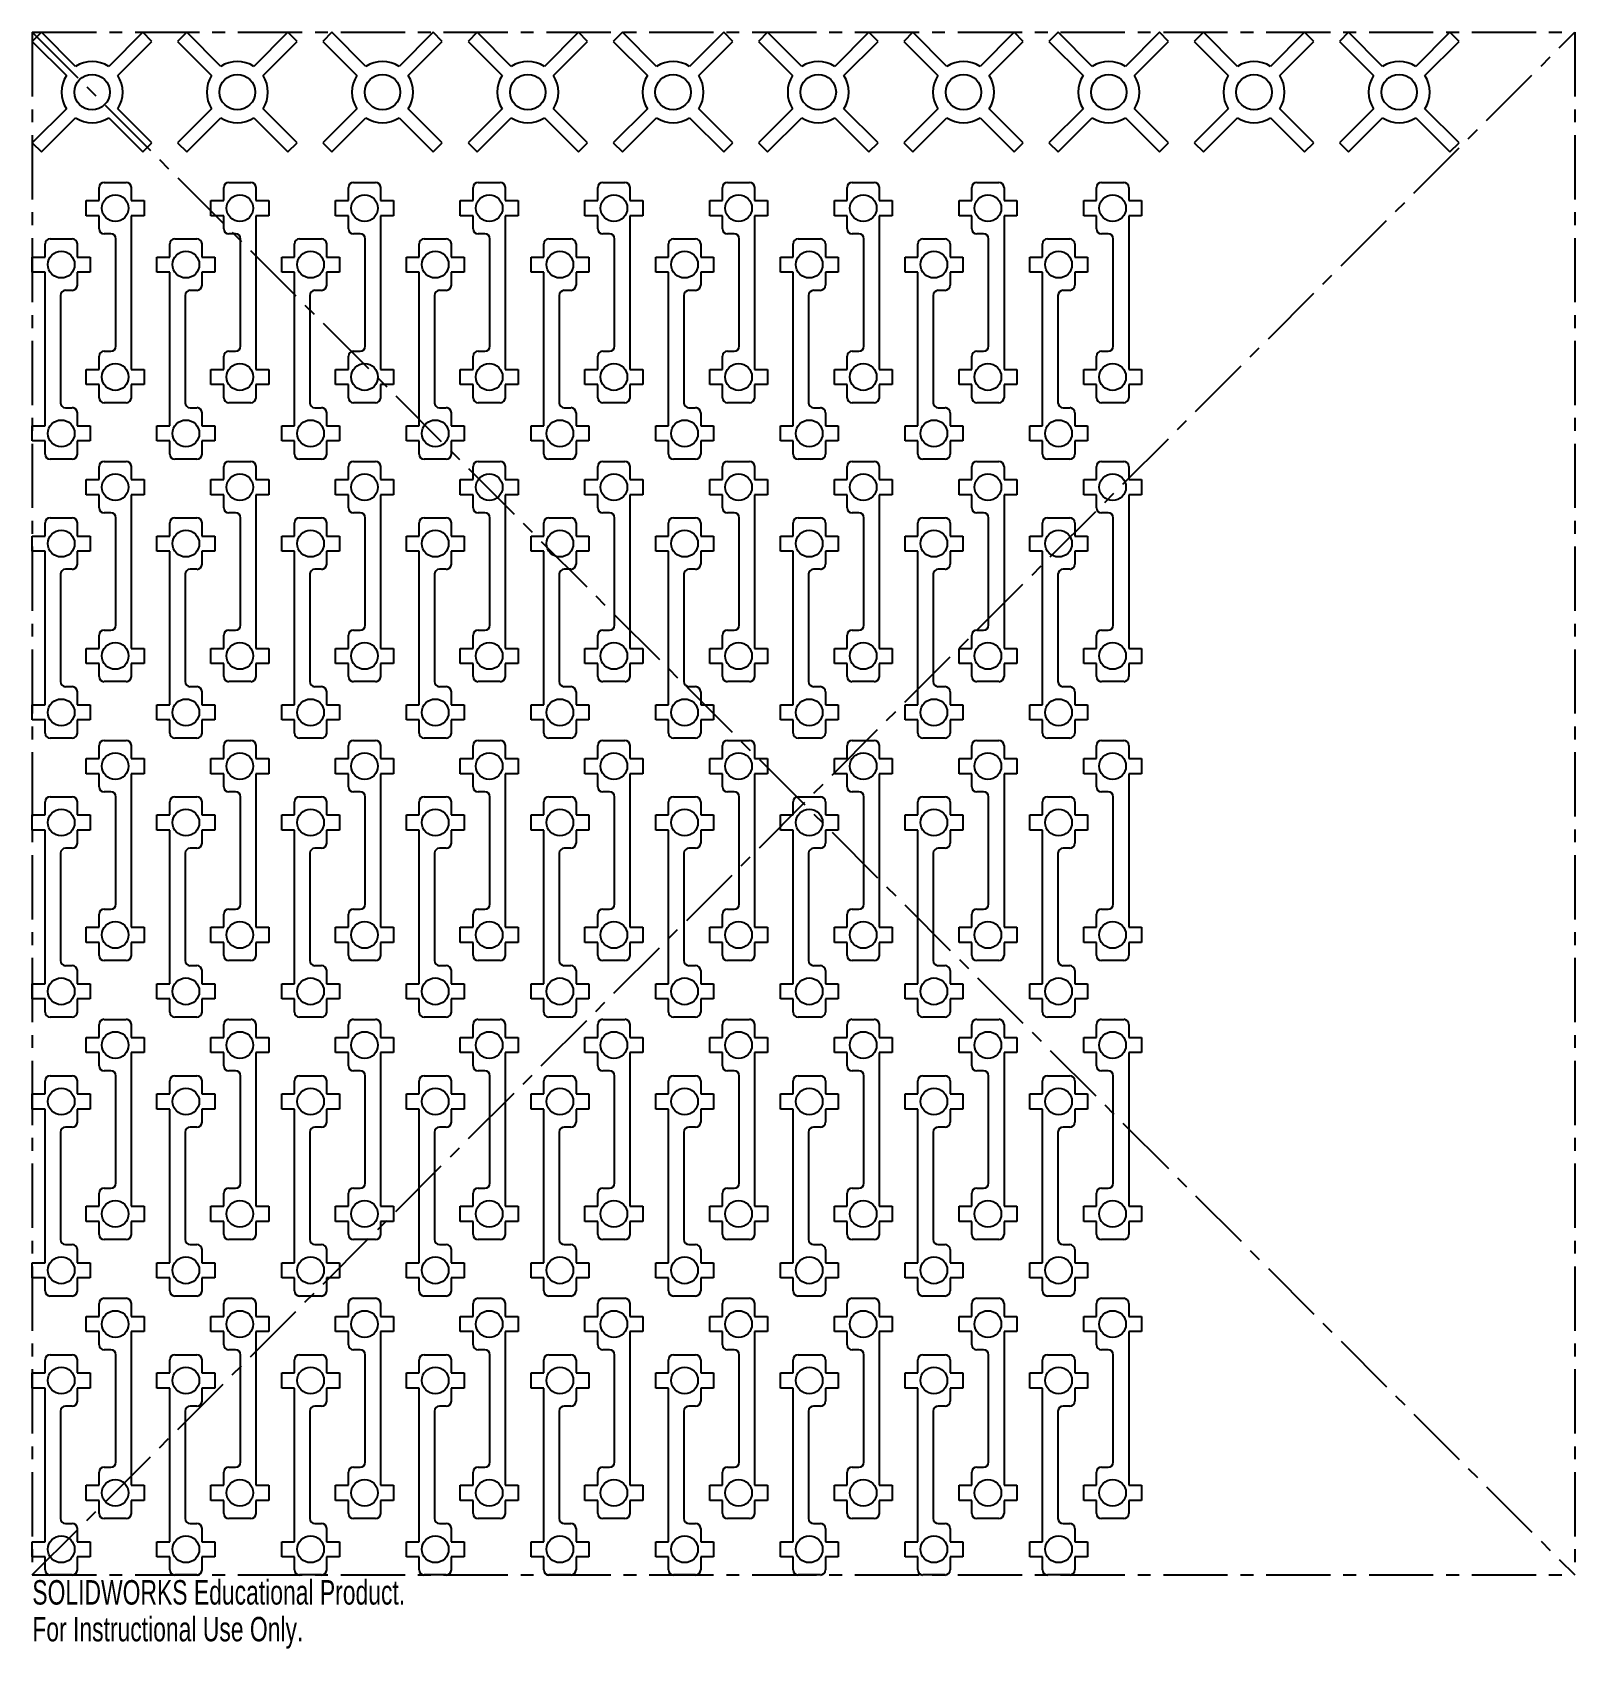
# Model space of a CAD drawing. Header units: inches. Extents: x -6 to 6, y -6.6 to 6.
import ezdxf

# ---------------------------------------------------------------- set-up
doc = ezdxf.new("R2010")
doc.units = ezdxf.units.IN
doc.header["$MEASUREMENT"] = 0
doc.header["$PDSIZE"] = -1
doc.linetypes.add('CENTERX2', pattern=[0.8, 0.5, -0.1, 0.1, -0.1])
doc.styles.add('SLDTEXTSTYLE0', font='TXT', dxfattribs={"width": 0.7})

msp = doc.modelspace()

# ---------------------------------------------------------------- texts
at = {"color": 7, "linetype": 'Continuous', "char_height": 0.1903, "attachment_point": 1, "style": 'SLDTEXTSTYLE0'}
for s, insert in [('SOLIDWORKS Educational Product.', (-6, -6.04)), ('For Instructional Use Only.', (-6, -6.326))]:
    msp.add_mtext(s, dxfattribs=dict(at, insert=insert))

# ---------------------------------------------------------------- linework, layer by layer
at = {"color": 7, "linetype": 'CENTERX2'}
for p, q in [((-6, 6), (6, 6)), ((-6, 6), (-6, -6)), ((-6, 6), (6, -6)), ((-6, -6), (6, 6)), ((6, 6), (6, -6)), ((-6, -6), (6, -6))]:
    msp.add_line(p, q, dxfattribs=at)
at = {"color": 7, "linetype": 'Continuous', "lineweight": 25}
for p, q in [((-5.929, 6), (-6, 5.929)), ((-6, 5.929), (-5.735, 5.664)), ((-5.664, 5.735), (-5.929, 6)), ((-5.141, 6), (-5.406, 5.735)), ((-5.335, 5.664), (-5.07, 5.929)), ((-5.07, 5.929), (-5.141, 6)), ((-4.799, 6), (-4.87, 5.929)), ((-4.87, 5.929), (-4.605, 5.664)), ((-4.534, 5.735), (-4.799, 6)), ((-4.011, 6), (-4.276, 5.735)), ((-4.205, 5.664), (-3.94, 5.929)), ((-3.94, 5.929), (-4.011, 6)), ((-3.669, 6), (-3.74, 5.929)), ((-3.74, 5.929), (-3.475, 5.664)), ((-3.404, 5.735), (-3.669, 6)), ((-2.881, 6), (-3.146, 5.735)), ((-3.075, 5.664), (-2.81, 5.929)), ((-2.81, 5.929), (-2.881, 6)), ((-2.539, 6), (-2.61, 5.929)), ((-2.61, 5.929), (-2.345, 5.664)), ((-2.274, 5.735), (-2.539, 6)), ((-1.751, 6), (-2.016, 5.735)), ((-1.945, 5.664), (-1.68, 5.929)), ((-1.68, 5.929), (-1.751, 6)), ((-1.409, 6), (-1.48, 5.929)), ((-1.48, 5.929), (-1.215, 5.664)), ((-1.144, 5.735), (-1.409, 6)), ((-0.621, 6), (-0.886, 5.735)), ((-0.815, 5.664), (-0.55, 5.929)), ((-0.55, 5.929), (-0.621, 6)), ((-0.279, 6), (-0.35, 5.929)), ((-0.35, 5.929), (-0.085, 5.664)), ((-0.014, 5.735), (-0.279, 6)), ((0.509, 6), (0.244, 5.735)), ((0.315, 5.664), (0.58, 5.929)), ((0.58, 5.929), (0.509, 6)), ((0.851, 6), (0.78, 5.929)), ((0.78, 5.929), (1.045, 5.664)), ((1.116, 5.735), (0.851, 6)), ((1.639, 6), (1.374, 5.735)), ((1.445, 5.664), (1.71, 5.929)), ((1.71, 5.929), (1.639, 6)), ((1.981, 6), (1.91, 5.929)), ((1.91, 5.929), (2.175, 5.664)), ((2.246, 5.735), (1.981, 6)), ((2.769, 6), (2.504, 5.735)), ((2.575, 5.664), (2.84, 5.929)), ((2.84, 5.929), (2.769, 6)), ((3.111, 6), (3.04, 5.929)), ((3.04, 5.929), (3.305, 5.664)), ((3.376, 5.735), (3.111, 6)), ((3.899, 6), (3.634, 5.735)), ((3.705, 5.664), (3.97, 5.929)), ((3.97, 5.929), (3.899, 6)), ((4.241, 6), (4.17, 5.929)), ((4.17, 5.929), (4.435, 5.664)), ((4.506, 5.735), (4.241, 6)), ((5.029, 6), (4.764, 5.735)), ((4.835, 5.664), (5.1, 5.929)), ((5.1, 5.929), (5.029, 6)), ((-5.735, 5.406), (-6, 5.141)), ((-5.929, 5.07), (-5.664, 5.335)), ((-5.406, 5.335), (-5.141, 5.07)), ((-5.07, 5.141), (-5.335, 5.406)), ((-4.605, 5.406), (-4.87, 5.141)), ((-4.799, 5.07), (-4.534, 5.335)), ((-4.276, 5.335), (-4.011, 5.07)), ((-3.94, 5.141), (-4.205, 5.406)), ((-3.475, 5.406), (-3.74, 5.141)), ((-3.669, 5.07), (-3.404, 5.335)), ((-3.146, 5.335), (-2.881, 5.07)), ((-2.81, 5.141), (-3.075, 5.406)), ((-2.345, 5.406), (-2.61, 5.141)), ((-2.539, 5.07), (-2.274, 5.335)), ((-2.016, 5.335), (-1.751, 5.07)), ((-1.68, 5.141), (-1.945, 5.406)), ((-1.215, 5.406), (-1.48, 5.141)), ((-1.409, 5.07), (-1.144, 5.335)), ((-0.886, 5.335), (-0.621, 5.07)), ((-0.55, 5.141), (-0.815, 5.406)), ((-0.085, 5.406), (-0.35, 5.141)), ((-0.279, 5.07), (-0.014, 5.335)), ((0.244, 5.335), (0.509, 5.07)), ((0.58, 5.141), (0.315, 5.406)), ((1.045, 5.406), (0.78, 5.141)), ((0.851, 5.07), (1.116, 5.335)), ((1.374, 5.335), (1.639, 5.07)), ((1.71, 5.141), (1.445, 5.406)), ((2.175, 5.406), (1.91, 5.141)), ((1.981, 5.07), (2.246, 5.335)), ((2.504, 5.335), (2.769, 5.07)), ((2.84, 5.141), (2.575, 5.406)), ((3.305, 5.406), (3.04, 5.141)), ((3.111, 5.07), (3.376, 5.335)), ((3.634, 5.335), (3.899, 5.07)), ((3.97, 5.141), (3.705, 5.406)), ((4.435, 5.406), (4.17, 5.141)), ((4.241, 5.07), (4.506, 5.335)), ((4.764, 5.335), (5.029, 5.07)), ((5.1, 5.141), (4.835, 5.406)), ((-6, 5.141), (-5.929, 5.07)), ((-5.141, 5.07), (-5.07, 5.141)), ((-4.87, 5.141), (-4.799, 5.07)), ((-4.011, 5.07), (-3.94, 5.141)), ((-3.74, 5.141), (-3.669, 5.07)), ((-2.881, 5.07), (-2.81, 5.141)), ((-2.61, 5.141), (-2.539, 5.07)), ((-1.751, 5.07), (-1.68, 5.141)), ((-1.48, 5.141), (-1.409, 5.07)), ((-0.621, 5.07), (-0.55, 5.141)), ((-0.35, 5.141), (-0.279, 5.07)), ((0.509, 5.07), (0.58, 5.141)), ((0.78, 5.141), (0.851, 5.07)), ((1.639, 5.07), (1.71, 5.141)), ((1.91, 5.141), (1.981, 5.07)), ((2.769, 5.07), (2.84, 5.141)), ((3.04, 5.141), (3.111, 5.07)), ((3.899, 5.07), (3.97, 5.141)), ((4.17, 5.141), (4.241, 5.07)), ((5.029, 5.07), (5.1, 5.141)), ((-5.48, 4.691), (-5.48, 4.793)), ((-5.441, 4.832), (-5.269, 4.832)), ((-5.23, 4.793), (-5.23, 4.691)), ((-4.51, 4.691), (-4.51, 4.793)), ((-4.471, 4.832), (-4.299, 4.832)), ((-4.26, 4.793), (-4.26, 4.691)), ((-3.54, 4.691), (-3.54, 4.793)), ((-3.501, 4.832), (-3.329, 4.832)), ((-3.29, 4.793), (-3.29, 4.691)), ((-2.57, 4.691), (-2.57, 4.793)), ((-2.531, 4.832), (-2.359, 4.832)), ((-2.32, 4.793), (-2.32, 4.691)), ((-1.6, 4.691), (-1.6, 4.793)), ((-1.561, 4.832), (-1.389, 4.832)), ((-1.35, 4.793), (-1.35, 4.691)), ((-0.63, 4.691), (-0.63, 4.793)), ((-0.591, 4.832), (-0.419, 4.832)), ((-0.38, 4.793), (-0.38, 4.691)), ((0.34, 4.691), (0.34, 4.793)), ((0.379, 4.832), (0.551, 4.832)), ((0.59, 4.793), (0.59, 4.691)), ((1.31, 4.691), (1.31, 4.793)), ((1.349, 4.832), (1.521, 4.832)), ((1.56, 4.793), (1.56, 4.691)), ((2.28, 4.691), (2.28, 4.793)), ((2.319, 4.832), (2.491, 4.832)), ((2.53, 4.793), (2.53, 4.691)), ((-5.58, 4.573), (-5.58, 4.691)), ((-5.58, 4.691), (-5.48, 4.691)), ((-5.23, 4.691), (-5.13, 4.691)), ((-5.13, 4.691), (-5.13, 4.573)), ((-4.61, 4.573), (-4.61, 4.691)), ((-4.61, 4.691), (-4.51, 4.691)), ((-4.26, 4.691), (-4.16, 4.691)), ((-4.16, 4.691), (-4.16, 4.573)), ((-3.64, 4.573), (-3.64, 4.691)), ((-3.64, 4.691), (-3.54, 4.691)), ((-3.29, 4.691), (-3.19, 4.691)), ((-3.19, 4.691), (-3.19, 4.573)), ((-2.67, 4.573), (-2.67, 4.691)), ((-2.67, 4.691), (-2.57, 4.691)), ((-2.32, 4.691), (-2.22, 4.691)), ((-2.22, 4.691), (-2.22, 4.573)), ((-1.7, 4.573), (-1.7, 4.691)), ((-1.7, 4.691), (-1.6, 4.691)), ((-1.35, 4.691), (-1.25, 4.691)), ((-1.25, 4.691), (-1.25, 4.573)), ((-0.73, 4.573), (-0.73, 4.691)), ((-0.73, 4.691), (-0.63, 4.691)), ((-0.38, 4.691), (-0.28, 4.691)), ((-0.28, 4.691), (-0.28, 4.573)), ((0.24, 4.573), (0.24, 4.691)), ((0.24, 4.691), (0.34, 4.691)), ((0.59, 4.691), (0.69, 4.691)), ((0.69, 4.691), (0.69, 4.573)), ((1.21, 4.573), (1.21, 4.691)), ((1.21, 4.691), (1.31, 4.691)), ((1.56, 4.691), (1.66, 4.691)), ((1.66, 4.691), (1.66, 4.573)), ((2.18, 4.573), (2.18, 4.691)), ((2.18, 4.691), (2.28, 4.691)), ((2.53, 4.691), (2.63, 4.691)), ((2.63, 4.691), (2.63, 4.573)), ((-5.48, 4.573), (-5.58, 4.573)), ((-5.48, 4.471), (-5.48, 4.573)), ((-5.13, 4.573), (-5.23, 4.573)), ((-5.23, 4.573), (-5.23, 3.378)), ((-4.51, 4.573), (-4.61, 4.573)), ((-4.51, 4.471), (-4.51, 4.573)), ((-4.16, 4.573), (-4.26, 4.573)), ((-4.26, 4.573), (-4.26, 3.378)), ((-3.54, 4.573), (-3.64, 4.573)), ((-3.54, 4.471), (-3.54, 4.573)), ((-3.19, 4.573), (-3.29, 4.573)), ((-3.29, 4.573), (-3.29, 3.378)), ((-2.57, 4.573), (-2.67, 4.573)), ((-2.57, 4.471), (-2.57, 4.573)), ((-2.22, 4.573), (-2.32, 4.573)), ((-2.32, 4.573), (-2.32, 3.378)), ((-1.6, 4.573), (-1.7, 4.573)), ((-1.6, 4.471), (-1.6, 4.573)), ((-1.25, 4.573), (-1.35, 4.573)), ((-1.35, 4.573), (-1.35, 3.378)), ((-0.63, 4.573), (-0.73, 4.573)), ((-0.63, 4.471), (-0.63, 4.573)), ((-0.28, 4.573), (-0.38, 4.573)), ((-0.38, 4.573), (-0.38, 3.378)), ((0.34, 4.573), (0.24, 4.573)), ((0.34, 4.471), (0.34, 4.573)), ((0.69, 4.573), (0.59, 4.573)), ((0.59, 4.573), (0.59, 3.378)), ((1.31, 4.573), (1.21, 4.573)), ((1.31, 4.471), (1.31, 4.573)), ((1.66, 4.573), (1.56, 4.573)), ((1.56, 4.573), (1.56, 3.378)), ((2.28, 4.573), (2.18, 4.573)), ((2.28, 4.471), (2.28, 4.573)), ((2.63, 4.573), (2.53, 4.573)), ((2.53, 4.573), (2.53, 3.378)), ((-5.389, 4.432), (-5.441, 4.432)), ((-4.419, 4.432), (-4.471, 4.432)), ((-3.449, 4.432), (-3.501, 4.432)), ((-2.479, 4.432), (-2.531, 4.432)), ((-1.509, 4.432), (-1.561, 4.432)), ((-0.539, 4.432), (-0.591, 4.432)), ((0.431, 4.432), (0.379, 4.432)), ((1.401, 4.432), (1.349, 4.432)), ((2.371, 4.432), (2.319, 4.432)), ((-5.9, 4.252), (-5.9, 4.354)), ((-5.861, 4.393), (-5.689, 4.393)), ((-5.65, 4.354), (-5.65, 4.252)), ((-5.35, 3.558), (-5.35, 4.393)), ((-4.93, 4.252), (-4.93, 4.354)), ((-4.891, 4.393), (-4.719, 4.393)), ((-4.68, 4.354), (-4.68, 4.252)), ((-4.38, 3.558), (-4.38, 4.393)), ((-3.96, 4.252), (-3.96, 4.354)), ((-3.921, 4.393), (-3.749, 4.393)), ((-3.71, 4.354), (-3.71, 4.252)), ((-3.41, 3.558), (-3.41, 4.393)), ((-2.99, 4.252), (-2.99, 4.354)), ((-2.951, 4.393), (-2.779, 4.393)), ((-2.74, 4.354), (-2.74, 4.252)), ((-2.44, 3.558), (-2.44, 4.393)), ((-2.02, 4.252), (-2.02, 4.354)), ((-1.981, 4.393), (-1.809, 4.393)), ((-1.77, 4.354), (-1.77, 4.252)), ((-1.47, 3.558), (-1.47, 4.393)), ((-1.05, 4.252), (-1.05, 4.354)), ((-1.011, 4.393), (-0.839, 4.393)), ((-0.8, 4.354), (-0.8, 4.252)), ((-0.5, 3.558), (-0.5, 4.393)), ((-0.08, 4.252), (-0.08, 4.354)), ((-0.041, 4.393), (0.131, 4.393)), ((0.17, 4.354), (0.17, 4.252)), ((0.47, 3.558), (0.47, 4.393)), ((0.89, 4.252), (0.89, 4.354)), ((0.929, 4.393), (1.101, 4.393)), ((1.14, 4.354), (1.14, 4.252)), ((1.44, 3.558), (1.44, 4.393)), ((1.86, 4.252), (1.86, 4.354)), ((1.899, 4.393), (2.071, 4.393)), ((2.11, 4.354), (2.11, 4.252)), ((2.41, 3.558), (2.41, 4.393)), ((-6, 4.134), (-6, 4.252)), ((-6, 4.252), (-5.9, 4.252)), ((-5.65, 4.252), (-5.55, 4.252)), ((-5.55, 4.252), (-5.55, 4.134)), ((-5.03, 4.134), (-5.03, 4.252)), ((-5.03, 4.252), (-4.93, 4.252)), ((-4.68, 4.252), (-4.58, 4.252)), ((-4.58, 4.252), (-4.58, 4.134)), ((-4.06, 4.134), (-4.06, 4.252)), ((-4.06, 4.252), (-3.96, 4.252)), ((-3.71, 4.252), (-3.61, 4.252)), ((-3.61, 4.252), (-3.61, 4.134)), ((-3.09, 4.134), (-3.09, 4.252)), ((-3.09, 4.252), (-2.99, 4.252)), ((-2.74, 4.252), (-2.64, 4.252)), ((-2.64, 4.252), (-2.64, 4.134)), ((-2.12, 4.134), (-2.12, 4.252)), ((-2.12, 4.252), (-2.02, 4.252)), ((-1.77, 4.252), (-1.67, 4.252)), ((-1.67, 4.252), (-1.67, 4.134)), ((-1.15, 4.134), (-1.15, 4.252)), ((-1.15, 4.252), (-1.05, 4.252)), ((-0.8, 4.252), (-0.7, 4.252)), ((-0.7, 4.252), (-0.7, 4.134)), ((-0.18, 4.134), (-0.18, 4.252)), ((-0.18, 4.252), (-0.08, 4.252)), ((0.17, 4.252), (0.27, 4.252)), ((0.27, 4.252), (0.27, 4.134)), ((0.79, 4.134), (0.79, 4.252)), ((0.79, 4.252), (0.89, 4.252)), ((1.14, 4.252), (1.24, 4.252)), ((1.24, 4.252), (1.24, 4.134)), ((1.76, 4.134), (1.76, 4.252)), ((1.76, 4.252), (1.86, 4.252)), ((2.11, 4.252), (2.21, 4.252)), ((2.21, 4.252), (2.21, 4.134)), ((-5.9, 4.134), (-6, 4.134)), ((-5.9, 2.939), (-5.9, 4.134)), ((-5.55, 4.134), (-5.65, 4.134)), ((-5.65, 4.134), (-5.65, 4.032)), ((-4.93, 4.134), (-5.03, 4.134)), ((-4.93, 2.939), (-4.93, 4.134)), ((-4.58, 4.134), (-4.68, 4.134)), ((-4.68, 4.134), (-4.68, 4.032)), ((-3.96, 4.134), (-4.06, 4.134)), ((-3.96, 2.939), (-3.96, 4.134)), ((-3.61, 4.134), (-3.71, 4.134)), ((-3.71, 4.134), (-3.71, 4.032)), ((-2.99, 4.134), (-3.09, 4.134)), ((-2.99, 2.939), (-2.99, 4.134)), ((-2.64, 4.134), (-2.74, 4.134)), ((-2.74, 4.134), (-2.74, 4.032)), ((-2.02, 4.134), (-2.12, 4.134)), ((-2.02, 2.939), (-2.02, 4.134)), ((-1.67, 4.134), (-1.77, 4.134)), ((-1.77, 4.134), (-1.77, 4.032)), ((-1.05, 4.134), (-1.15, 4.134)), ((-1.05, 2.939), (-1.05, 4.134)), ((-0.7, 4.134), (-0.8, 4.134)), ((-0.8, 4.134), (-0.8, 4.032)), ((-0.08, 4.134), (-0.18, 4.134)), ((-0.08, 2.939), (-0.08, 4.134)), ((0.27, 4.134), (0.17, 4.134)), ((0.17, 4.134), (0.17, 4.032)), ((0.89, 4.134), (0.79, 4.134)), ((0.89, 2.939), (0.89, 4.134)), ((1.24, 4.134), (1.14, 4.134)), ((1.14, 4.134), (1.14, 4.032)), ((1.86, 4.134), (1.76, 4.134)), ((1.86, 2.939), (1.86, 4.134)), ((2.21, 4.134), (2.11, 4.134)), ((2.11, 4.134), (2.11, 4.032)), ((-5.78, 3.954), (-5.78, 3.119)), ((-5.689, 3.993), (-5.741, 3.993)), ((-4.81, 3.954), (-4.81, 3.119)), ((-4.719, 3.993), (-4.771, 3.993)), ((-3.84, 3.954), (-3.84, 3.119)), ((-3.749, 3.993), (-3.801, 3.993)), ((-2.87, 3.954), (-2.87, 3.119)), ((-2.779, 3.993), (-2.831, 3.993)), ((-1.9, 3.954), (-1.9, 3.119)), ((-1.809, 3.993), (-1.861, 3.993)), ((-0.93, 3.954), (-0.93, 3.119)), ((-0.839, 3.993), (-0.891, 3.993)), ((0.04, 3.954), (0.04, 3.119)), ((0.131, 3.993), (0.079, 3.993)), ((1.01, 3.954), (1.01, 3.119)), ((1.101, 3.993), (1.049, 3.993)), ((1.98, 3.954), (1.98, 3.119)), ((2.071, 3.993), (2.019, 3.993)), ((-5.48, 3.378), (-5.48, 3.48)), ((-5.441, 3.519), (-5.389, 3.519)), ((-4.51, 3.378), (-4.51, 3.48)), ((-4.471, 3.519), (-4.419, 3.519)), ((-3.54, 3.378), (-3.54, 3.48)), ((-3.501, 3.519), (-3.449, 3.519)), ((-2.57, 3.378), (-2.57, 3.48)), ((-2.531, 3.519), (-2.479, 3.519)), ((-1.6, 3.378), (-1.6, 3.48)), ((-1.561, 3.519), (-1.509, 3.519)), ((-0.63, 3.378), (-0.63, 3.48)), ((-0.591, 3.519), (-0.539, 3.519)), ((0.34, 3.378), (0.34, 3.48)), ((0.379, 3.519), (0.431, 3.519)), ((1.31, 3.378), (1.31, 3.48)), ((1.349, 3.519), (1.401, 3.519)), ((2.28, 3.378), (2.28, 3.48)), ((2.319, 3.519), (2.371, 3.519)), ((-5.58, 3.26), (-5.58, 3.378)), ((-5.58, 3.378), (-5.48, 3.378)), ((-5.23, 3.378), (-5.13, 3.378)), ((-5.13, 3.378), (-5.13, 3.26)), ((-4.61, 3.26), (-4.61, 3.378)), ((-4.61, 3.378), (-4.51, 3.378)), ((-4.26, 3.378), (-4.16, 3.378)), ((-4.16, 3.378), (-4.16, 3.26)), ((-3.64, 3.26), (-3.64, 3.378)), ((-3.64, 3.378), (-3.54, 3.378)), ((-3.29, 3.378), (-3.19, 3.378)), ((-3.19, 3.378), (-3.19, 3.26)), ((-2.67, 3.26), (-2.67, 3.378)), ((-2.67, 3.378), (-2.57, 3.378)), ((-2.32, 3.378), (-2.22, 3.378)), ((-2.22, 3.378), (-2.22, 3.26)), ((-1.7, 3.26), (-1.7, 3.378)), ((-1.7, 3.378), (-1.6, 3.378)), ((-1.35, 3.378), (-1.25, 3.378)), ((-1.25, 3.378), (-1.25, 3.26)), ((-0.73, 3.26), (-0.73, 3.378)), ((-0.73, 3.378), (-0.63, 3.378)), ((-0.38, 3.378), (-0.28, 3.378)), ((-0.28, 3.378), (-0.28, 3.26)), ((0.24, 3.26), (0.24, 3.378)), ((0.24, 3.378), (0.34, 3.378)), ((0.59, 3.378), (0.69, 3.378)), ((0.69, 3.378), (0.69, 3.26)), ((1.21, 3.26), (1.21, 3.378)), ((1.21, 3.378), (1.31, 3.378)), ((1.56, 3.378), (1.66, 3.378)), ((1.66, 3.378), (1.66, 3.26)), ((2.18, 3.26), (2.18, 3.378)), ((2.18, 3.378), (2.28, 3.378)), ((2.53, 3.378), (2.63, 3.378)), ((2.63, 3.378), (2.63, 3.26)), ((-5.48, 3.26), (-5.58, 3.26)), ((-5.48, 3.158), (-5.48, 3.26)), ((-5.13, 3.26), (-5.23, 3.26)), ((-5.23, 3.26), (-5.23, 3.158)), ((-4.51, 3.26), (-4.61, 3.26)), ((-4.51, 3.158), (-4.51, 3.26)), ((-4.16, 3.26), (-4.26, 3.26)), ((-4.26, 3.26), (-4.26, 3.158)), ((-3.54, 3.26), (-3.64, 3.26)), ((-3.54, 3.158), (-3.54, 3.26)), ((-3.19, 3.26), (-3.29, 3.26)), ((-3.29, 3.26), (-3.29, 3.158)), ((-2.57, 3.26), (-2.67, 3.26)), ((-2.57, 3.158), (-2.57, 3.26)), ((-2.22, 3.26), (-2.32, 3.26)), ((-2.32, 3.26), (-2.32, 3.158)), ((-1.6, 3.26), (-1.7, 3.26)), ((-1.6, 3.158), (-1.6, 3.26)), ((-1.25, 3.26), (-1.35, 3.26)), ((-1.35, 3.26), (-1.35, 3.158)), ((-0.63, 3.26), (-0.73, 3.26)), ((-0.63, 3.158), (-0.63, 3.26)), ((-0.28, 3.26), (-0.38, 3.26)), ((-0.38, 3.26), (-0.38, 3.158)), ((0.34, 3.26), (0.24, 3.26)), ((0.34, 3.158), (0.34, 3.26)), ((0.69, 3.26), (0.59, 3.26)), ((0.59, 3.26), (0.59, 3.158)), ((1.31, 3.26), (1.21, 3.26)), ((1.31, 3.158), (1.31, 3.26)), ((1.66, 3.26), (1.56, 3.26)), ((1.56, 3.26), (1.56, 3.158)), ((2.28, 3.26), (2.18, 3.26)), ((2.28, 3.158), (2.28, 3.26)), ((2.63, 3.26), (2.53, 3.26)), ((2.53, 3.26), (2.53, 3.158)), ((-5.741, 3.08), (-5.689, 3.08)), ((-5.65, 3.041), (-5.65, 2.939)), ((-5.269, 3.119), (-5.441, 3.119)), ((-4.771, 3.08), (-4.719, 3.08)), ((-4.68, 3.041), (-4.68, 2.939)), ((-4.299, 3.119), (-4.471, 3.119)), ((-3.801, 3.08), (-3.749, 3.08)), ((-3.71, 3.041), (-3.71, 2.939)), ((-3.329, 3.119), (-3.501, 3.119)), ((-2.831, 3.08), (-2.779, 3.08)), ((-2.74, 3.041), (-2.74, 2.939)), ((-2.359, 3.119), (-2.531, 3.119)), ((-1.861, 3.08), (-1.809, 3.08)), ((-1.77, 3.041), (-1.77, 2.939)), ((-1.389, 3.119), (-1.561, 3.119)), ((-0.891, 3.08), (-0.839, 3.08)), ((-0.8, 3.041), (-0.8, 2.939)), ((-0.419, 3.119), (-0.591, 3.119)), ((0.079, 3.08), (0.131, 3.08)), ((0.17, 3.041), (0.17, 2.939)), ((0.551, 3.119), (0.379, 3.119)), ((1.049, 3.08), (1.101, 3.08)), ((1.14, 3.041), (1.14, 2.939)), ((1.521, 3.119), (1.349, 3.119)), ((2.019, 3.08), (2.071, 3.08)), ((2.11, 3.041), (2.11, 2.939)), ((2.491, 3.119), (2.319, 3.119)), ((-6, 2.821), (-6, 2.939)), ((-6, 2.939), (-5.9, 2.939)), ((-5.65, 2.939), (-5.55, 2.939)), ((-5.55, 2.939), (-5.55, 2.821)), ((-5.03, 2.821), (-5.03, 2.939)), ((-5.03, 2.939), (-4.93, 2.939)), ((-4.68, 2.939), (-4.58, 2.939)), ((-4.58, 2.939), (-4.58, 2.821)), ((-4.06, 2.821), (-4.06, 2.939)), ((-4.06, 2.939), (-3.96, 2.939)), ((-3.71, 2.939), (-3.61, 2.939)), ((-3.61, 2.939), (-3.61, 2.821)), ((-3.09, 2.821), (-3.09, 2.939)), ((-3.09, 2.939), (-2.99, 2.939)), ((-2.74, 2.939), (-2.64, 2.939)), ((-2.64, 2.939), (-2.64, 2.821)), ((-2.12, 2.821), (-2.12, 2.939)), ((-2.12, 2.939), (-2.02, 2.939)), ((-1.77, 2.939), (-1.67, 2.939)), ((-1.67, 2.939), (-1.67, 2.821)), ((-1.15, 2.821), (-1.15, 2.939)), ((-1.15, 2.939), (-1.05, 2.939)), ((-0.8, 2.939), (-0.7, 2.939)), ((-0.7, 2.939), (-0.7, 2.821)), ((-0.18, 2.821), (-0.18, 2.939)), ((-0.18, 2.939), (-0.08, 2.939)), ((0.17, 2.939), (0.27, 2.939)), ((0.27, 2.939), (0.27, 2.821)), ((0.79, 2.821), (0.79, 2.939)), ((0.79, 2.939), (0.89, 2.939)), ((1.14, 2.939), (1.24, 2.939)), ((1.24, 2.939), (1.24, 2.821)), ((1.76, 2.821), (1.76, 2.939)), ((1.76, 2.939), (1.86, 2.939)), ((2.11, 2.939), (2.21, 2.939)), ((2.21, 2.939), (2.21, 2.821)), ((-5.9, 2.821), (-6, 2.821)), ((-5.9, 2.719), (-5.9, 2.821)), ((-5.55, 2.821), (-5.65, 2.821)), ((-5.65, 2.821), (-5.65, 2.719)), ((-4.93, 2.821), (-5.03, 2.821)), ((-4.93, 2.719), (-4.93, 2.821)), ((-4.58, 2.821), (-4.68, 2.821)), ((-4.68, 2.821), (-4.68, 2.719)), ((-3.96, 2.821), (-4.06, 2.821)), ((-3.96, 2.719), (-3.96, 2.821)), ((-3.61, 2.821), (-3.71, 2.821)), ((-3.71, 2.821), (-3.71, 2.719)), ((-2.99, 2.821), (-3.09, 2.821)), ((-2.99, 2.719), (-2.99, 2.821)), ((-2.64, 2.821), (-2.74, 2.821)), ((-2.74, 2.821), (-2.74, 2.719)), ((-2.02, 2.821), (-2.12, 2.821)), ((-2.02, 2.719), (-2.02, 2.821)), ((-1.67, 2.821), (-1.77, 2.821)), ((-1.77, 2.821), (-1.77, 2.719)), ((-1.05, 2.821), (-1.15, 2.821)), ((-1.05, 2.719), (-1.05, 2.821)), ((-0.7, 2.821), (-0.8, 2.821)), ((-0.8, 2.821), (-0.8, 2.719)), ((-0.08, 2.821), (-0.18, 2.821)), ((-0.08, 2.719), (-0.08, 2.821)), ((0.27, 2.821), (0.17, 2.821)), ((0.17, 2.821), (0.17, 2.719)), ((0.89, 2.821), (0.79, 2.821)), ((0.89, 2.719), (0.89, 2.821)), ((1.24, 2.821), (1.14, 2.821)), ((1.14, 2.821), (1.14, 2.719)), ((1.86, 2.821), (1.76, 2.821)), ((1.86, 2.719), (1.86, 2.821)), ((2.21, 2.821), (2.11, 2.821)), ((2.11, 2.821), (2.11, 2.719)), ((-5.689, 2.68), (-5.861, 2.68)), ((-5.441, 2.662), (-5.269, 2.662)), ((-4.719, 2.68), (-4.891, 2.68)), ((-4.471, 2.662), (-4.299, 2.662)), ((-3.749, 2.68), (-3.921, 2.68)), ((-3.501, 2.662), (-3.329, 2.662)), ((-2.779, 2.68), (-2.951, 2.68)), ((-2.531, 2.662), (-2.359, 2.662)), ((-1.809, 2.68), (-1.981, 2.68)), ((-1.561, 2.662), (-1.389, 2.662)), ((-0.839, 2.68), (-1.011, 2.68)), ((-0.591, 2.662), (-0.419, 2.662)), ((0.131, 2.68), (-0.041, 2.68)), ((0.379, 2.662), (0.551, 2.662)), ((1.101, 2.68), (0.929, 2.68)), ((1.349, 2.662), (1.521, 2.662)), ((2.071, 2.68), (1.899, 2.68)), ((2.319, 2.662), (2.491, 2.662)), ((-5.58, 2.403), (-5.58, 2.521)), ((-5.58, 2.521), (-5.48, 2.521)), ((-5.48, 2.521), (-5.48, 2.623)), ((-5.23, 2.623), (-5.23, 2.521)), ((-5.23, 2.521), (-5.13, 2.521)), ((-5.13, 2.521), (-5.13, 2.403)), ((-4.61, 2.403), (-4.61, 2.521)), ((-4.61, 2.521), (-4.51, 2.521)), ((-4.51, 2.521), (-4.51, 2.623)), ((-4.26, 2.623), (-4.26, 2.521)), ((-4.26, 2.521), (-4.16, 2.521)), ((-4.16, 2.521), (-4.16, 2.403)), ((-3.64, 2.403), (-3.64, 2.521)), ((-3.64, 2.521), (-3.54, 2.521)), ((-3.54, 2.521), (-3.54, 2.623)), ((-3.29, 2.623), (-3.29, 2.521)), ((-3.29, 2.521), (-3.19, 2.521)), ((-3.19, 2.521), (-3.19, 2.403)), ((-2.67, 2.403), (-2.67, 2.521)), ((-2.67, 2.521), (-2.57, 2.521)), ((-2.57, 2.521), (-2.57, 2.623)), ((-2.32, 2.623), (-2.32, 2.521)), ((-2.32, 2.521), (-2.22, 2.521)), ((-2.22, 2.521), (-2.22, 2.403)), ((-1.7, 2.403), (-1.7, 2.521)), ((-1.7, 2.521), (-1.6, 2.521)), ((-1.6, 2.521), (-1.6, 2.623)), ((-1.35, 2.623), (-1.35, 2.521)), ((-1.35, 2.521), (-1.25, 2.521)), ((-1.25, 2.521), (-1.25, 2.403)), ((-0.73, 2.403), (-0.73, 2.521)), ((-0.73, 2.521), (-0.63, 2.521)), ((-0.63, 2.521), (-0.63, 2.623)), ((-0.38, 2.623), (-0.38, 2.521)), ((-0.38, 2.521), (-0.28, 2.521)), ((-0.28, 2.521), (-0.28, 2.403)), ((0.24, 2.403), (0.24, 2.521)), ((0.24, 2.521), (0.34, 2.521)), ((0.34, 2.521), (0.34, 2.623)), ((0.59, 2.623), (0.59, 2.521)), ((0.59, 2.521), (0.69, 2.521)), ((0.69, 2.521), (0.69, 2.403)), ((1.21, 2.403), (1.21, 2.521)), ((1.21, 2.521), (1.31, 2.521)), ((1.31, 2.521), (1.31, 2.623)), ((1.56, 2.623), (1.56, 2.521)), ((1.56, 2.521), (1.66, 2.521)), ((1.66, 2.521), (1.66, 2.403)), ((2.18, 2.403), (2.18, 2.521)), ((2.18, 2.521), (2.28, 2.521)), ((2.28, 2.521), (2.28, 2.623)), ((2.53, 2.623), (2.53, 2.521)), ((2.53, 2.521), (2.63, 2.521)), ((2.63, 2.521), (2.63, 2.403)), ((-5.48, 2.403), (-5.58, 2.403)), ((-5.48, 2.301), (-5.48, 2.403)), ((-5.13, 2.403), (-5.23, 2.403)), ((-5.23, 2.403), (-5.23, 1.208)), ((-4.51, 2.403), (-4.61, 2.403)), ((-4.51, 2.301), (-4.51, 2.403)), ((-4.16, 2.403), (-4.26, 2.403)), ((-4.26, 2.403), (-4.26, 1.208)), ((-3.54, 2.403), (-3.64, 2.403)), ((-3.54, 2.301), (-3.54, 2.403)), ((-3.19, 2.403), (-3.29, 2.403)), ((-3.29, 2.403), (-3.29, 1.208)), ((-2.57, 2.403), (-2.67, 2.403)), ((-2.57, 2.301), (-2.57, 2.403)), ((-2.22, 2.403), (-2.32, 2.403)), ((-2.32, 2.403), (-2.32, 1.208)), ((-1.6, 2.403), (-1.7, 2.403)), ((-1.6, 2.301), (-1.6, 2.403)), ((-1.25, 2.403), (-1.35, 2.403)), ((-1.35, 2.403), (-1.35, 1.208)), ((-0.63, 2.403), (-0.73, 2.403)), ((-0.63, 2.301), (-0.63, 2.403)), ((-0.28, 2.403), (-0.38, 2.403)), ((-0.38, 2.403), (-0.38, 1.208)), ((0.34, 2.403), (0.24, 2.403)), ((0.34, 2.301), (0.34, 2.403)), ((0.69, 2.403), (0.59, 2.403)), ((0.59, 2.403), (0.59, 1.208)), ((1.31, 2.403), (1.21, 2.403)), ((1.31, 2.301), (1.31, 2.403)), ((1.66, 2.403), (1.56, 2.403)), ((1.56, 2.403), (1.56, 1.208)), ((2.28, 2.403), (2.18, 2.403)), ((2.28, 2.301), (2.28, 2.403)), ((2.63, 2.403), (2.53, 2.403)), ((2.53, 2.403), (2.53, 1.208)), ((-5.9, 2.082), (-5.9, 2.184)), ((-5.861, 2.223), (-5.689, 2.223)), ((-5.65, 2.184), (-5.65, 2.082)), ((-5.389, 2.262), (-5.441, 2.262)), ((-5.35, 1.388), (-5.35, 2.223)), ((-4.93, 2.082), (-4.93, 2.184)), ((-4.891, 2.223), (-4.719, 2.223)), ((-4.68, 2.184), (-4.68, 2.082)), ((-4.419, 2.262), (-4.471, 2.262)), ((-4.38, 1.388), (-4.38, 2.223)), ((-3.96, 2.082), (-3.96, 2.184)), ((-3.921, 2.223), (-3.749, 2.223)), ((-3.71, 2.184), (-3.71, 2.082)), ((-3.449, 2.262), (-3.501, 2.262)), ((-3.41, 1.388), (-3.41, 2.223)), ((-2.99, 2.082), (-2.99, 2.184)), ((-2.951, 2.223), (-2.779, 2.223)), ((-2.74, 2.184), (-2.74, 2.082)), ((-2.479, 2.262), (-2.531, 2.262)), ((-2.44, 1.388), (-2.44, 2.223)), ((-2.02, 2.082), (-2.02, 2.184)), ((-1.981, 2.223), (-1.809, 2.223)), ((-1.77, 2.184), (-1.77, 2.082)), ((-1.509, 2.262), (-1.561, 2.262)), ((-1.47, 1.388), (-1.47, 2.223)), ((-1.05, 2.082), (-1.05, 2.184)), ((-1.011, 2.223), (-0.839, 2.223)), ((-0.8, 2.184), (-0.8, 2.082)), ((-0.539, 2.262), (-0.591, 2.262)), ((-0.5, 1.388), (-0.5, 2.223)), ((-0.08, 2.082), (-0.08, 2.184)), ((-0.041, 2.223), (0.131, 2.223)), ((0.17, 2.184), (0.17, 2.082)), ((0.431, 2.262), (0.379, 2.262)), ((0.47, 1.388), (0.47, 2.223)), ((0.89, 2.082), (0.89, 2.184)), ((0.929, 2.223), (1.101, 2.223)), ((1.14, 2.184), (1.14, 2.082)), ((1.401, 2.262), (1.349, 2.262)), ((1.44, 1.388), (1.44, 2.223)), ((1.86, 2.082), (1.86, 2.184)), ((1.899, 2.223), (2.071, 2.223)), ((2.11, 2.184), (2.11, 2.082)), ((2.371, 2.262), (2.319, 2.262)), ((2.41, 1.388), (2.41, 2.223)), ((-6, 1.964), (-6, 2.082)), ((-6, 2.082), (-5.9, 2.082)), ((-5.65, 2.082), (-5.55, 2.082)), ((-5.55, 2.082), (-5.55, 1.964)), ((-5.03, 1.964), (-5.03, 2.082)), ((-5.03, 2.082), (-4.93, 2.082)), ((-4.68, 2.082), (-4.58, 2.082)), ((-4.58, 2.082), (-4.58, 1.964)), ((-4.06, 1.964), (-4.06, 2.082)), ((-4.06, 2.082), (-3.96, 2.082)), ((-3.71, 2.082), (-3.61, 2.082)), ((-3.61, 2.082), (-3.61, 1.964)), ((-3.09, 1.964), (-3.09, 2.082)), ((-3.09, 2.082), (-2.99, 2.082)), ((-2.74, 2.082), (-2.64, 2.082)), ((-2.64, 2.082), (-2.64, 1.964)), ((-2.12, 1.964), (-2.12, 2.082)), ((-2.12, 2.082), (-2.02, 2.082)), ((-1.77, 2.082), (-1.67, 2.082)), ((-1.67, 2.082), (-1.67, 1.964)), ((-1.15, 1.964), (-1.15, 2.082)), ((-1.15, 2.082), (-1.05, 2.082)), ((-0.8, 2.082), (-0.7, 2.082)), ((-0.7, 2.082), (-0.7, 1.964)), ((-0.18, 1.964), (-0.18, 2.082)), ((-0.18, 2.082), (-0.08, 2.082)), ((0.17, 2.082), (0.27, 2.082)), ((0.27, 2.082), (0.27, 1.964)), ((0.79, 1.964), (0.79, 2.082)), ((0.79, 2.082), (0.89, 2.082)), ((1.14, 2.082), (1.24, 2.082)), ((1.24, 2.082), (1.24, 1.964)), ((1.76, 1.964), (1.76, 2.082)), ((1.76, 2.082), (1.86, 2.082)), ((2.11, 2.082), (2.21, 2.082)), ((2.21, 2.082), (2.21, 1.964)), ((-5.9, 1.964), (-6, 1.964)), ((-5.9, 0.769), (-5.9, 1.964)), ((-5.55, 1.964), (-5.65, 1.964)), ((-5.65, 1.964), (-5.65, 1.862)), ((-4.93, 1.964), (-5.03, 1.964)), ((-4.93, 0.769), (-4.93, 1.964)), ((-4.58, 1.964), (-4.68, 1.964)), ((-4.68, 1.964), (-4.68, 1.862)), ((-3.96, 1.964), (-4.06, 1.964)), ((-3.96, 0.769), (-3.96, 1.964)), ((-3.61, 1.964), (-3.71, 1.964)), ((-3.71, 1.964), (-3.71, 1.862)), ((-2.99, 1.964), (-3.09, 1.964)), ((-2.99, 0.769), (-2.99, 1.964)), ((-2.64, 1.964), (-2.74, 1.964)), ((-2.74, 1.964), (-2.74, 1.862)), ((-2.02, 1.964), (-2.12, 1.964)), ((-2.02, 0.769), (-2.02, 1.964)), ((-1.67, 1.964), (-1.77, 1.964)), ((-1.77, 1.964), (-1.77, 1.862)), ((-1.05, 1.964), (-1.15, 1.964)), ((-1.05, 0.769), (-1.05, 1.964)), ((-0.7, 1.964), (-0.8, 1.964)), ((-0.8, 1.964), (-0.8, 1.862)), ((-0.08, 1.964), (-0.18, 1.964)), ((-0.08, 0.769), (-0.08, 1.964)), ((0.27, 1.964), (0.17, 1.964)), ((0.17, 1.964), (0.17, 1.862)), ((0.89, 1.964), (0.79, 1.964)), ((0.89, 0.769), (0.89, 1.964)), ((1.24, 1.964), (1.14, 1.964)), ((1.14, 1.964), (1.14, 1.862)), ((1.86, 1.964), (1.76, 1.964)), ((1.86, 0.769), (1.86, 1.964)), ((2.21, 1.964), (2.11, 1.964)), ((2.11, 1.964), (2.11, 1.862)), ((-5.78, 1.784), (-5.78, 0.949)), ((-5.689, 1.823), (-5.741, 1.823)), ((-4.81, 1.784), (-4.81, 0.949)), ((-4.719, 1.823), (-4.771, 1.823)), ((-3.84, 1.784), (-3.84, 0.949)), ((-3.749, 1.823), (-3.801, 1.823)), ((-2.87, 1.784), (-2.87, 0.949)), ((-2.779, 1.823), (-2.831, 1.823)), ((-1.9, 1.784), (-1.9, 0.949)), ((-1.809, 1.823), (-1.861, 1.823)), ((-0.93, 1.784), (-0.93, 0.949)), ((-0.839, 1.823), (-0.891, 1.823)), ((0.04, 1.784), (0.04, 0.949)), ((0.131, 1.823), (0.079, 1.823)), ((1.01, 1.784), (1.01, 0.949)), ((1.101, 1.823), (1.049, 1.823)), ((1.98, 1.784), (1.98, 0.949)), ((2.071, 1.823), (2.019, 1.823)), ((-5.48, 1.208), (-5.48, 1.31)), ((-5.441, 1.349), (-5.389, 1.349)), ((-4.51, 1.208), (-4.51, 1.31)), ((-4.471, 1.349), (-4.419, 1.349)), ((-3.54, 1.208), (-3.54, 1.31)), ((-3.501, 1.349), (-3.449, 1.349)), ((-2.57, 1.208), (-2.57, 1.31)), ((-2.531, 1.349), (-2.479, 1.349)), ((-1.6, 1.208), (-1.6, 1.31)), ((-1.561, 1.349), (-1.509, 1.349)), ((-0.63, 1.208), (-0.63, 1.31)), ((-0.591, 1.349), (-0.539, 1.349)), ((0.34, 1.208), (0.34, 1.31)), ((0.379, 1.349), (0.431, 1.349)), ((1.31, 1.208), (1.31, 1.31)), ((1.349, 1.349), (1.401, 1.349)), ((2.28, 1.208), (2.28, 1.31)), ((2.319, 1.349), (2.371, 1.349)), ((-5.58, 1.09), (-5.58, 1.208)), ((-5.58, 1.208), (-5.48, 1.208)), ((-5.23, 1.208), (-5.13, 1.208)), ((-5.13, 1.208), (-5.13, 1.09)), ((-4.61, 1.09), (-4.61, 1.208)), ((-4.61, 1.208), (-4.51, 1.208)), ((-4.26, 1.208), (-4.16, 1.208)), ((-4.16, 1.208), (-4.16, 1.09)), ((-3.64, 1.09), (-3.64, 1.208)), ((-3.64, 1.208), (-3.54, 1.208)), ((-3.29, 1.208), (-3.19, 1.208)), ((-3.19, 1.208), (-3.19, 1.09)), ((-2.67, 1.09), (-2.67, 1.208)), ((-2.67, 1.208), (-2.57, 1.208)), ((-2.32, 1.208), (-2.22, 1.208)), ((-2.22, 1.208), (-2.22, 1.09)), ((-1.7, 1.09), (-1.7, 1.208)), ((-1.7, 1.208), (-1.6, 1.208)), ((-1.35, 1.208), (-1.25, 1.208)), ((-1.25, 1.208), (-1.25, 1.09)), ((-0.73, 1.09), (-0.73, 1.208)), ((-0.73, 1.208), (-0.63, 1.208)), ((-0.38, 1.208), (-0.28, 1.208)), ((-0.28, 1.208), (-0.28, 1.09)), ((0.24, 1.09), (0.24, 1.208)), ((0.24, 1.208), (0.34, 1.208)), ((0.59, 1.208), (0.69, 1.208)), ((0.69, 1.208), (0.69, 1.09)), ((1.21, 1.09), (1.21, 1.208)), ((1.21, 1.208), (1.31, 1.208)), ((1.56, 1.208), (1.66, 1.208)), ((1.66, 1.208), (1.66, 1.09)), ((2.18, 1.09), (2.18, 1.208)), ((2.18, 1.208), (2.28, 1.208)), ((2.53, 1.208), (2.63, 1.208)), ((2.63, 1.208), (2.63, 1.09)), ((-5.48, 1.09), (-5.58, 1.09)), ((-5.48, 0.988), (-5.48, 1.09)), ((-5.13, 1.09), (-5.23, 1.09)), ((-5.23, 1.09), (-5.23, 0.988)), ((-4.51, 1.09), (-4.61, 1.09)), ((-4.51, 0.988), (-4.51, 1.09)), ((-4.16, 1.09), (-4.26, 1.09)), ((-4.26, 1.09), (-4.26, 0.988)), ((-3.54, 1.09), (-3.64, 1.09)), ((-3.54, 0.988), (-3.54, 1.09)), ((-3.19, 1.09), (-3.29, 1.09)), ((-3.29, 1.09), (-3.29, 0.988)), ((-2.57, 1.09), (-2.67, 1.09)), ((-2.57, 0.988), (-2.57, 1.09)), ((-2.22, 1.09), (-2.32, 1.09)), ((-2.32, 1.09), (-2.32, 0.988)), ((-1.6, 1.09), (-1.7, 1.09)), ((-1.6, 0.988), (-1.6, 1.09)), ((-1.25, 1.09), (-1.35, 1.09)), ((-1.35, 1.09), (-1.35, 0.988)), ((-0.63, 1.09), (-0.73, 1.09)), ((-0.63, 0.988), (-0.63, 1.09)), ((-0.28, 1.09), (-0.38, 1.09)), ((-0.38, 1.09), (-0.38, 0.988)), ((0.34, 1.09), (0.24, 1.09)), ((0.34, 0.988), (0.34, 1.09)), ((0.69, 1.09), (0.59, 1.09)), ((0.59, 1.09), (0.59, 0.988)), ((1.31, 1.09), (1.21, 1.09)), ((1.31, 0.988), (1.31, 1.09)), ((1.66, 1.09), (1.56, 1.09)), ((1.56, 1.09), (1.56, 0.988)), ((2.28, 1.09), (2.18, 1.09)), ((2.28, 0.988), (2.28, 1.09)), ((2.63, 1.09), (2.53, 1.09)), ((2.53, 1.09), (2.53, 0.988)), ((-5.741, 0.91), (-5.689, 0.91)), ((-5.269, 0.949), (-5.441, 0.949)), ((-4.771, 0.91), (-4.719, 0.91)), ((-4.299, 0.949), (-4.471, 0.949)), ((-3.801, 0.91), (-3.749, 0.91)), ((-3.329, 0.949), (-3.501, 0.949)), ((-2.831, 0.91), (-2.779, 0.91)), ((-2.359, 0.949), (-2.531, 0.949)), ((-1.861, 0.91), (-1.809, 0.91)), ((-1.389, 0.949), (-1.561, 0.949)), ((-0.891, 0.91), (-0.839, 0.91)), ((-0.419, 0.949), (-0.591, 0.949)), ((0.079, 0.91), (0.131, 0.91)), ((0.551, 0.949), (0.379, 0.949)), ((1.049, 0.91), (1.101, 0.91)), ((1.521, 0.949), (1.349, 0.949)), ((2.019, 0.91), (2.071, 0.91)), ((2.491, 0.949), (2.319, 0.949)), ((-6, 0.651), (-6, 0.769)), ((-6, 0.769), (-5.9, 0.769)), ((-5.65, 0.871), (-5.65, 0.769)), ((-5.65, 0.769), (-5.55, 0.769)), ((-5.55, 0.769), (-5.55, 0.651)), ((-5.03, 0.651), (-5.03, 0.769)), ((-5.03, 0.769), (-4.93, 0.769)), ((-4.68, 0.871), (-4.68, 0.769)), ((-4.68, 0.769), (-4.58, 0.769)), ((-4.58, 0.769), (-4.58, 0.651)), ((-4.06, 0.651), (-4.06, 0.769)), ((-4.06, 0.769), (-3.96, 0.769)), ((-3.71, 0.871), (-3.71, 0.769)), ((-3.71, 0.769), (-3.61, 0.769)), ((-3.61, 0.769), (-3.61, 0.651)), ((-3.09, 0.651), (-3.09, 0.769)), ((-3.09, 0.769), (-2.99, 0.769)), ((-2.74, 0.871), (-2.74, 0.769)), ((-2.74, 0.769), (-2.64, 0.769)), ((-2.64, 0.769), (-2.64, 0.651)), ((-2.12, 0.651), (-2.12, 0.769)), ((-2.12, 0.769), (-2.02, 0.769)), ((-1.77, 0.871), (-1.77, 0.769)), ((-1.77, 0.769), (-1.67, 0.769)), ((-1.67, 0.769), (-1.67, 0.651)), ((-1.15, 0.651), (-1.15, 0.769)), ((-1.15, 0.769), (-1.05, 0.769)), ((-0.8, 0.871), (-0.8, 0.769)), ((-0.8, 0.769), (-0.7, 0.769)), ((-0.7, 0.769), (-0.7, 0.651)), ((-0.18, 0.651), (-0.18, 0.769)), ((-0.18, 0.769), (-0.08, 0.769)), ((0.17, 0.871), (0.17, 0.769)), ((0.17, 0.769), (0.27, 0.769)), ((0.27, 0.769), (0.27, 0.651)), ((0.79, 0.651), (0.79, 0.769)), ((0.79, 0.769), (0.89, 0.769)), ((1.14, 0.871), (1.14, 0.769)), ((1.14, 0.769), (1.24, 0.769)), ((1.24, 0.769), (1.24, 0.651)), ((1.76, 0.651), (1.76, 0.769)), ((1.76, 0.769), (1.86, 0.769)), ((2.11, 0.871), (2.11, 0.769)), ((2.11, 0.769), (2.21, 0.769)), ((2.21, 0.769), (2.21, 0.651)), ((-5.9, 0.651), (-6, 0.651)), ((-5.9, 0.549), (-5.9, 0.651)), ((-5.55, 0.651), (-5.65, 0.651)), ((-5.65, 0.651), (-5.65, 0.549)), ((-4.93, 0.651), (-5.03, 0.651)), ((-4.93, 0.549), (-4.93, 0.651)), ((-4.58, 0.651), (-4.68, 0.651)), ((-4.68, 0.651), (-4.68, 0.549)), ((-3.96, 0.651), (-4.06, 0.651)), ((-3.96, 0.549), (-3.96, 0.651)), ((-3.61, 0.651), (-3.71, 0.651)), ((-3.71, 0.651), (-3.71, 0.549)), ((-2.99, 0.651), (-3.09, 0.651)), ((-2.99, 0.549), (-2.99, 0.651)), ((-2.64, 0.651), (-2.74, 0.651)), ((-2.74, 0.651), (-2.74, 0.549)), ((-2.02, 0.651), (-2.12, 0.651)), ((-2.02, 0.549), (-2.02, 0.651)), ((-1.67, 0.651), (-1.77, 0.651)), ((-1.77, 0.651), (-1.77, 0.549)), ((-1.05, 0.651), (-1.15, 0.651)), ((-1.05, 0.549), (-1.05, 0.651)), ((-0.7, 0.651), (-0.8, 0.651)), ((-0.8, 0.651), (-0.8, 0.549)), ((-0.08, 0.651), (-0.18, 0.651)), ((-0.08, 0.549), (-0.08, 0.651)), ((0.27, 0.651), (0.17, 0.651)), ((0.17, 0.651), (0.17, 0.549)), ((0.89, 0.651), (0.79, 0.651)), ((0.89, 0.549), (0.89, 0.651)), ((1.24, 0.651), (1.14, 0.651)), ((1.14, 0.651), (1.14, 0.549)), ((1.86, 0.651), (1.76, 0.651)), ((1.86, 0.549), (1.86, 0.651)), ((2.21, 0.651), (2.11, 0.651)), ((2.11, 0.651), (2.11, 0.549)), ((-5.689, 0.51), (-5.861, 0.51)), ((-4.719, 0.51), (-4.891, 0.51)), ((-3.749, 0.51), (-3.921, 0.51)), ((-2.779, 0.51), (-2.951, 0.51)), ((-1.809, 0.51), (-1.981, 0.51)), ((-0.839, 0.51), (-1.011, 0.51)), ((0.131, 0.51), (-0.041, 0.51)), ((1.101, 0.51), (0.929, 0.51)), ((2.071, 0.51), (1.899, 0.51)), ((-5.48, 0.351), (-5.48, 0.453)), ((-5.441, 0.492), (-5.269, 0.492)), ((-5.23, 0.453), (-5.23, 0.351)), ((-4.51, 0.351), (-4.51, 0.453)), ((-4.471, 0.492), (-4.299, 0.492)), ((-4.26, 0.453), (-4.26, 0.351)), ((-3.54, 0.351), (-3.54, 0.453)), ((-3.501, 0.492), (-3.329, 0.492)), ((-3.29, 0.453), (-3.29, 0.351)), ((-2.57, 0.351), (-2.57, 0.453)), ((-2.531, 0.492), (-2.359, 0.492)), ((-2.32, 0.453), (-2.32, 0.351)), ((-1.6, 0.351), (-1.6, 0.453)), ((-1.561, 0.492), (-1.389, 0.492)), ((-1.35, 0.453), (-1.35, 0.351)), ((-0.63, 0.351), (-0.63, 0.453)), ((-0.591, 0.492), (-0.419, 0.492)), ((-0.38, 0.453), (-0.38, 0.351)), ((0.34, 0.351), (0.34, 0.453)), ((0.379, 0.492), (0.551, 0.492)), ((0.59, 0.453), (0.59, 0.351)), ((1.31, 0.351), (1.31, 0.453)), ((1.349, 0.492), (1.521, 0.492)), ((1.56, 0.453), (1.56, 0.351)), ((2.28, 0.351), (2.28, 0.453)), ((2.319, 0.492), (2.491, 0.492)), ((2.53, 0.453), (2.53, 0.351)), ((-5.58, 0.233), (-5.58, 0.351)), ((-5.58, 0.351), (-5.48, 0.351)), ((-5.23, 0.351), (-5.13, 0.351)), ((-5.13, 0.351), (-5.13, 0.233)), ((-4.61, 0.233), (-4.61, 0.351)), ((-4.61, 0.351), (-4.51, 0.351)), ((-4.26, 0.351), (-4.16, 0.351)), ((-4.16, 0.351), (-4.16, 0.233)), ((-3.64, 0.233), (-3.64, 0.351)), ((-3.64, 0.351), (-3.54, 0.351)), ((-3.29, 0.351), (-3.19, 0.351)), ((-3.19, 0.351), (-3.19, 0.233)), ((-2.67, 0.233), (-2.67, 0.351)), ((-2.67, 0.351), (-2.57, 0.351)), ((-2.32, 0.351), (-2.22, 0.351)), ((-2.22, 0.351), (-2.22, 0.233)), ((-1.7, 0.233), (-1.7, 0.351)), ((-1.7, 0.351), (-1.6, 0.351)), ((-1.35, 0.351), (-1.25, 0.351)), ((-1.25, 0.351), (-1.25, 0.233)), ((-0.73, 0.233), (-0.73, 0.351)), ((-0.73, 0.351), (-0.63, 0.351)), ((-0.38, 0.351), (-0.28, 0.351)), ((-0.28, 0.351), (-0.28, 0.233)), ((0.24, 0.233), (0.24, 0.351)), ((0.24, 0.351), (0.34, 0.351)), ((0.59, 0.351), (0.69, 0.351)), ((0.69, 0.351), (0.69, 0.233)), ((1.21, 0.233), (1.21, 0.351)), ((1.21, 0.351), (1.31, 0.351)), ((1.56, 0.351), (1.66, 0.351)), ((1.66, 0.351), (1.66, 0.233)), ((2.18, 0.233), (2.18, 0.351)), ((2.18, 0.351), (2.28, 0.351)), ((2.53, 0.351), (2.63, 0.351)), ((2.63, 0.351), (2.63, 0.233)), ((-5.48, 0.233), (-5.58, 0.233)), ((-5.48, 0.131), (-5.48, 0.233)), ((-5.13, 0.233), (-5.23, 0.233)), ((-5.23, 0.233), (-5.23, -0.962)), ((-4.51, 0.233), (-4.61, 0.233)), ((-4.51, 0.131), (-4.51, 0.233)), ((-4.16, 0.233), (-4.26, 0.233)), ((-4.26, 0.233), (-4.26, -0.962)), ((-3.54, 0.233), (-3.64, 0.233)), ((-3.54, 0.131), (-3.54, 0.233)), ((-3.19, 0.233), (-3.29, 0.233)), ((-3.29, 0.233), (-3.29, -0.962)), ((-2.57, 0.233), (-2.67, 0.233)), ((-2.57, 0.131), (-2.57, 0.233)), ((-2.22, 0.233), (-2.32, 0.233)), ((-2.32, 0.233), (-2.32, -0.962)), ((-1.6, 0.233), (-1.7, 0.233)), ((-1.6, 0.131), (-1.6, 0.233)), ((-1.25, 0.233), (-1.35, 0.233)), ((-1.35, 0.233), (-1.35, -0.962)), ((-0.63, 0.233), (-0.73, 0.233)), ((-0.63, 0.131), (-0.63, 0.233)), ((-0.28, 0.233), (-0.38, 0.233)), ((-0.38, 0.233), (-0.38, -0.962)), ((0.34, 0.233), (0.24, 0.233)), ((0.34, 0.131), (0.34, 0.233)), ((0.69, 0.233), (0.59, 0.233)), ((0.59, 0.233), (0.59, -0.962)), ((1.31, 0.233), (1.21, 0.233)), ((1.31, 0.131), (1.31, 0.233)), ((1.66, 0.233), (1.56, 0.233)), ((1.56, 0.233), (1.56, -0.962)), ((2.28, 0.233), (2.18, 0.233)), ((2.28, 0.131), (2.28, 0.233)), ((2.63, 0.233), (2.53, 0.233)), ((2.53, 0.233), (2.53, -0.962)), ((-5.9, -0.088), (-5.9, 0.014)), ((-5.861, 0.053), (-5.689, 0.053)), ((-5.65, 0.014), (-5.65, -0.088)), ((-5.389, 0.092), (-5.441, 0.092)), ((-5.35, -0.782), (-5.35, 0.053)), ((-4.93, -0.088), (-4.93, 0.014)), ((-4.891, 0.053), (-4.719, 0.053)), ((-4.68, 0.014), (-4.68, -0.088)), ((-4.419, 0.092), (-4.471, 0.092)), ((-4.38, -0.782), (-4.38, 0.053)), ((-3.96, -0.088), (-3.96, 0.014)), ((-3.921, 0.053), (-3.749, 0.053)), ((-3.71, 0.014), (-3.71, -0.088)), ((-3.449, 0.092), (-3.501, 0.092)), ((-3.41, -0.782), (-3.41, 0.053)), ((-2.99, -0.088), (-2.99, 0.014)), ((-2.951, 0.053), (-2.779, 0.053)), ((-2.74, 0.014), (-2.74, -0.088)), ((-2.479, 0.092), (-2.531, 0.092)), ((-2.44, -0.782), (-2.44, 0.053)), ((-2.02, -0.088), (-2.02, 0.014)), ((-1.981, 0.053), (-1.809, 0.053)), ((-1.77, 0.014), (-1.77, -0.088)), ((-1.509, 0.092), (-1.561, 0.092)), ((-1.47, -0.782), (-1.47, 0.053)), ((-1.05, -0.088), (-1.05, 0.014)), ((-1.011, 0.053), (-0.839, 0.053)), ((-0.8, 0.014), (-0.8, -0.088)), ((-0.539, 0.092), (-0.591, 0.092)), ((-0.5, -0.782), (-0.5, 0.053)), ((-0.08, -0.088), (-0.08, 0.014)), ((-0.041, 0.053), (0.131, 0.053)), ((0.17, 0.014), (0.17, -0.088)), ((0.431, 0.092), (0.379, 0.092)), ((0.47, -0.782), (0.47, 0.053)), ((0.89, -0.088), (0.89, 0.014)), ((0.929, 0.053), (1.101, 0.053)), ((1.14, 0.014), (1.14, -0.088)), ((1.401, 0.092), (1.349, 0.092)), ((1.44, -0.782), (1.44, 0.053)), ((1.86, -0.088), (1.86, 0.014)), ((1.899, 0.053), (2.071, 0.053)), ((2.11, 0.014), (2.11, -0.088)), ((2.371, 0.092), (2.319, 0.092)), ((2.41, -0.782), (2.41, 0.053)), ((-6, -0.206), (-6, -0.088)), ((-6, -0.088), (-5.9, -0.088)), ((-5.65, -0.088), (-5.55, -0.088)), ((-5.55, -0.088), (-5.55, -0.206)), ((-5.03, -0.206), (-5.03, -0.088)), ((-5.03, -0.088), (-4.93, -0.088)), ((-4.68, -0.088), (-4.58, -0.088)), ((-4.58, -0.088), (-4.58, -0.206)), ((-4.06, -0.206), (-4.06, -0.088)), ((-4.06, -0.088), (-3.96, -0.088)), ((-3.71, -0.088), (-3.61, -0.088)), ((-3.61, -0.088), (-3.61, -0.206)), ((-3.09, -0.206), (-3.09, -0.088)), ((-3.09, -0.088), (-2.99, -0.088)), ((-2.74, -0.088), (-2.64, -0.088)), ((-2.64, -0.088), (-2.64, -0.206)), ((-2.12, -0.206), (-2.12, -0.088)), ((-2.12, -0.088), (-2.02, -0.088)), ((-1.77, -0.088), (-1.67, -0.088)), ((-1.67, -0.088), (-1.67, -0.206)), ((-1.15, -0.206), (-1.15, -0.088)), ((-1.15, -0.088), (-1.05, -0.088)), ((-0.8, -0.088), (-0.7, -0.088)), ((-0.7, -0.088), (-0.7, -0.206)), ((-0.18, -0.206), (-0.18, -0.088)), ((-0.18, -0.088), (-0.08, -0.088)), ((0.17, -0.088), (0.27, -0.088)), ((0.27, -0.088), (0.27, -0.206)), ((0.79, -0.206), (0.79, -0.088)), ((0.79, -0.088), (0.89, -0.088)), ((1.14, -0.088), (1.24, -0.088)), ((1.24, -0.088), (1.24, -0.206)), ((1.76, -0.206), (1.76, -0.088)), ((1.76, -0.088), (1.86, -0.088)), ((2.11, -0.088), (2.21, -0.088)), ((2.21, -0.088), (2.21, -0.206)), ((-5.9, -0.206), (-6, -0.206)), ((-5.9, -1.401), (-5.9, -0.206)), ((-5.55, -0.206), (-5.65, -0.206)), ((-5.65, -0.206), (-5.65, -0.308)), ((-4.93, -0.206), (-5.03, -0.206)), ((-4.93, -1.401), (-4.93, -0.206)), ((-4.58, -0.206), (-4.68, -0.206)), ((-4.68, -0.206), (-4.68, -0.308)), ((-3.96, -0.206), (-4.06, -0.206)), ((-3.96, -1.401), (-3.96, -0.206)), ((-3.61, -0.206), (-3.71, -0.206)), ((-3.71, -0.206), (-3.71, -0.308)), ((-2.99, -0.206), (-3.09, -0.206)), ((-2.99, -1.401), (-2.99, -0.206)), ((-2.64, -0.206), (-2.74, -0.206)), ((-2.74, -0.206), (-2.74, -0.308)), ((-2.02, -0.206), (-2.12, -0.206)), ((-2.02, -1.401), (-2.02, -0.206)), ((-1.67, -0.206), (-1.77, -0.206)), ((-1.77, -0.206), (-1.77, -0.308)), ((-1.05, -0.206), (-1.15, -0.206)), ((-1.05, -1.401), (-1.05, -0.206)), ((-0.7, -0.206), (-0.8, -0.206)), ((-0.8, -0.206), (-0.8, -0.308)), ((-0.08, -0.206), (-0.18, -0.206)), ((-0.08, -1.401), (-0.08, -0.206)), ((0.27, -0.206), (0.17, -0.206)), ((0.17, -0.206), (0.17, -0.308)), ((0.89, -0.206), (0.79, -0.206)), ((0.89, -1.401), (0.89, -0.206)), ((1.24, -0.206), (1.14, -0.206)), ((1.14, -0.206), (1.14, -0.308)), ((1.86, -0.206), (1.76, -0.206)), ((1.86, -1.401), (1.86, -0.206)), ((2.21, -0.206), (2.11, -0.206)), ((2.11, -0.206), (2.11, -0.308)), ((-5.689, -0.347), (-5.741, -0.347)), ((-4.719, -0.347), (-4.771, -0.347)), ((-3.749, -0.347), (-3.801, -0.347)), ((-2.779, -0.347), (-2.831, -0.347)), ((-1.809, -0.347), (-1.861, -0.347)), ((-0.839, -0.347), (-0.891, -0.347)), ((0.131, -0.347), (0.079, -0.347)), ((1.101, -0.347), (1.049, -0.347)), ((2.071, -0.347), (2.019, -0.347)), ((-5.78, -0.386), (-5.78, -1.221)), ((-4.81, -0.386), (-4.81, -1.221)), ((-3.84, -0.386), (-3.84, -1.221)), ((-2.87, -0.386), (-2.87, -1.221)), ((-1.9, -0.386), (-1.9, -1.221)), ((-0.93, -0.386), (-0.93, -1.221)), ((0.04, -0.386), (0.04, -1.221)), ((1.01, -0.386), (1.01, -1.221)), ((1.98, -0.386), (1.98, -1.221)), ((-5.48, -0.962), (-5.48, -0.86)), ((-5.441, -0.821), (-5.389, -0.821)), ((-4.51, -0.962), (-4.51, -0.86)), ((-4.471, -0.821), (-4.419, -0.821)), ((-3.54, -0.962), (-3.54, -0.86)), ((-3.501, -0.821), (-3.449, -0.821)), ((-2.57, -0.962), (-2.57, -0.86)), ((-2.531, -0.821), (-2.479, -0.821)), ((-1.6, -0.962), (-1.6, -0.86)), ((-1.561, -0.821), (-1.509, -0.821)), ((-0.63, -0.962), (-0.63, -0.86)), ((-0.591, -0.821), (-0.539, -0.821)), ((0.34, -0.962), (0.34, -0.86)), ((0.379, -0.821), (0.431, -0.821)), ((1.31, -0.962), (1.31, -0.86)), ((1.349, -0.821), (1.401, -0.821)), ((2.28, -0.962), (2.28, -0.86)), ((2.319, -0.821), (2.371, -0.821)), ((-5.58, -1.08), (-5.58, -0.962)), ((-5.58, -0.962), (-5.48, -0.962)), ((-5.23, -0.962), (-5.13, -0.962)), ((-5.13, -0.962), (-5.13, -1.08)), ((-4.61, -1.08), (-4.61, -0.962)), ((-4.61, -0.962), (-4.51, -0.962)), ((-4.26, -0.962), (-4.16, -0.962)), ((-4.16, -0.962), (-4.16, -1.08)), ((-3.64, -1.08), (-3.64, -0.962)), ((-3.64, -0.962), (-3.54, -0.962)), ((-3.29, -0.962), (-3.19, -0.962)), ((-3.19, -0.962), (-3.19, -1.08)), ((-2.67, -1.08), (-2.67, -0.962)), ((-2.67, -0.962), (-2.57, -0.962)), ((-2.32, -0.962), (-2.22, -0.962)), ((-2.22, -0.962), (-2.22, -1.08)), ((-1.7, -1.08), (-1.7, -0.962)), ((-1.7, -0.962), (-1.6, -0.962)), ((-1.35, -0.962), (-1.25, -0.962)), ((-1.25, -0.962), (-1.25, -1.08)), ((-0.73, -1.08), (-0.73, -0.962)), ((-0.73, -0.962), (-0.63, -0.962)), ((-0.38, -0.962), (-0.28, -0.962)), ((-0.28, -0.962), (-0.28, -1.08)), ((0.24, -1.08), (0.24, -0.962)), ((0.24, -0.962), (0.34, -0.962)), ((0.59, -0.962), (0.69, -0.962)), ((0.69, -0.962), (0.69, -1.08)), ((1.21, -1.08), (1.21, -0.962)), ((1.21, -0.962), (1.31, -0.962)), ((1.56, -0.962), (1.66, -0.962)), ((1.66, -0.962), (1.66, -1.08)), ((2.18, -1.08), (2.18, -0.962)), ((2.18, -0.962), (2.28, -0.962)), ((2.53, -0.962), (2.63, -0.962)), ((2.63, -0.962), (2.63, -1.08)), ((-5.48, -1.08), (-5.58, -1.08)), ((-5.48, -1.182), (-5.48, -1.08)), ((-5.13, -1.08), (-5.23, -1.08)), ((-5.23, -1.08), (-5.23, -1.182)), ((-4.51, -1.08), (-4.61, -1.08)), ((-4.51, -1.182), (-4.51, -1.08)), ((-4.16, -1.08), (-4.26, -1.08)), ((-4.26, -1.08), (-4.26, -1.182)), ((-3.54, -1.08), (-3.64, -1.08)), ((-3.54, -1.182), (-3.54, -1.08)), ((-3.19, -1.08), (-3.29, -1.08)), ((-3.29, -1.08), (-3.29, -1.182)), ((-2.57, -1.08), (-2.67, -1.08)), ((-2.57, -1.182), (-2.57, -1.08)), ((-2.22, -1.08), (-2.32, -1.08)), ((-2.32, -1.08), (-2.32, -1.182)), ((-1.6, -1.08), (-1.7, -1.08)), ((-1.6, -1.182), (-1.6, -1.08)), ((-1.25, -1.08), (-1.35, -1.08)), ((-1.35, -1.08), (-1.35, -1.182)), ((-0.63, -1.08), (-0.73, -1.08)), ((-0.63, -1.182), (-0.63, -1.08)), ((-0.28, -1.08), (-0.38, -1.08)), ((-0.38, -1.08), (-0.38, -1.182)), ((0.34, -1.08), (0.24, -1.08)), ((0.34, -1.182), (0.34, -1.08)), ((0.69, -1.08), (0.59, -1.08)), ((0.59, -1.08), (0.59, -1.182)), ((1.31, -1.08), (1.21, -1.08)), ((1.31, -1.182), (1.31, -1.08)), ((1.66, -1.08), (1.56, -1.08)), ((1.56, -1.08), (1.56, -1.182)), ((2.28, -1.08), (2.18, -1.08)), ((2.28, -1.182), (2.28, -1.08)), ((2.63, -1.08), (2.53, -1.08)), ((2.53, -1.08), (2.53, -1.182)), ((-5.269, -1.221), (-5.441, -1.221)), ((-4.299, -1.221), (-4.471, -1.221)), ((-3.329, -1.221), (-3.501, -1.221)), ((-2.359, -1.221), (-2.531, -1.221)), ((-1.389, -1.221), (-1.561, -1.221)), ((-0.419, -1.221), (-0.591, -1.221)), ((0.551, -1.221), (0.379, -1.221)), ((1.521, -1.221), (1.349, -1.221)), ((2.491, -1.221), (2.319, -1.221)), ((-5.741, -1.26), (-5.689, -1.26)), ((-5.65, -1.299), (-5.65, -1.401)), ((-4.771, -1.26), (-4.719, -1.26)), ((-4.68, -1.299), (-4.68, -1.401)), ((-3.801, -1.26), (-3.749, -1.26)), ((-3.71, -1.299), (-3.71, -1.401)), ((-2.831, -1.26), (-2.779, -1.26)), ((-2.74, -1.299), (-2.74, -1.401)), ((-1.861, -1.26), (-1.809, -1.26)), ((-1.77, -1.299), (-1.77, -1.401)), ((-0.891, -1.26), (-0.839, -1.26)), ((-0.8, -1.299), (-0.8, -1.401)), ((0.079, -1.26), (0.131, -1.26)), ((0.17, -1.299), (0.17, -1.401)), ((1.049, -1.26), (1.101, -1.26)), ((1.14, -1.299), (1.14, -1.401)), ((2.019, -1.26), (2.071, -1.26)), ((2.11, -1.299), (2.11, -1.401)), ((-6, -1.519), (-6, -1.401)), ((-6, -1.401), (-5.9, -1.401)), ((-5.65, -1.401), (-5.55, -1.401)), ((-5.55, -1.401), (-5.55, -1.519)), ((-5.03, -1.519), (-5.03, -1.401)), ((-5.03, -1.401), (-4.93, -1.401)), ((-4.68, -1.401), (-4.58, -1.401)), ((-4.58, -1.401), (-4.58, -1.519)), ((-4.06, -1.519), (-4.06, -1.401)), ((-4.06, -1.401), (-3.96, -1.401)), ((-3.71, -1.401), (-3.61, -1.401)), ((-3.61, -1.401), (-3.61, -1.519)), ((-3.09, -1.519), (-3.09, -1.401)), ((-3.09, -1.401), (-2.99, -1.401)), ((-2.74, -1.401), (-2.64, -1.401)), ((-2.64, -1.401), (-2.64, -1.519)), ((-2.12, -1.519), (-2.12, -1.401)), ((-2.12, -1.401), (-2.02, -1.401)), ((-1.77, -1.401), (-1.67, -1.401)), ((-1.67, -1.401), (-1.67, -1.519)), ((-1.15, -1.519), (-1.15, -1.401)), ((-1.15, -1.401), (-1.05, -1.401)), ((-0.8, -1.401), (-0.7, -1.401)), ((-0.7, -1.401), (-0.7, -1.519)), ((-0.18, -1.519), (-0.18, -1.401)), ((-0.18, -1.401), (-0.08, -1.401)), ((0.17, -1.401), (0.27, -1.401)), ((0.27, -1.401), (0.27, -1.519)), ((0.79, -1.519), (0.79, -1.401)), ((0.79, -1.401), (0.89, -1.401)), ((1.14, -1.401), (1.24, -1.401)), ((1.24, -1.401), (1.24, -1.519)), ((1.76, -1.519), (1.76, -1.401)), ((1.76, -1.401), (1.86, -1.401)), ((2.11, -1.401), (2.21, -1.401)), ((2.21, -1.401), (2.21, -1.519)), ((-5.9, -1.519), (-6, -1.519)), ((-5.9, -1.621), (-5.9, -1.519)), ((-5.55, -1.519), (-5.65, -1.519)), ((-5.65, -1.519), (-5.65, -1.621)), ((-4.93, -1.519), (-5.03, -1.519)), ((-4.93, -1.621), (-4.93, -1.519)), ((-4.58, -1.519), (-4.68, -1.519)), ((-4.68, -1.519), (-4.68, -1.621)), ((-3.96, -1.519), (-4.06, -1.519)), ((-3.96, -1.621), (-3.96, -1.519)), ((-3.61, -1.519), (-3.71, -1.519)), ((-3.71, -1.519), (-3.71, -1.621)), ((-2.99, -1.519), (-3.09, -1.519)), ((-2.99, -1.621), (-2.99, -1.519)), ((-2.64, -1.519), (-2.74, -1.519)), ((-2.74, -1.519), (-2.74, -1.621)), ((-2.02, -1.519), (-2.12, -1.519)), ((-2.02, -1.621), (-2.02, -1.519)), ((-1.67, -1.519), (-1.77, -1.519)), ((-1.77, -1.519), (-1.77, -1.621)), ((-1.05, -1.519), (-1.15, -1.519)), ((-1.05, -1.621), (-1.05, -1.519)), ((-0.7, -1.519), (-0.8, -1.519)), ((-0.8, -1.519), (-0.8, -1.621)), ((-0.08, -1.519), (-0.18, -1.519)), ((-0.08, -1.621), (-0.08, -1.519)), ((0.27, -1.519), (0.17, -1.519)), ((0.17, -1.519), (0.17, -1.621)), ((0.89, -1.519), (0.79, -1.519)), ((0.89, -1.621), (0.89, -1.519)), ((1.24, -1.519), (1.14, -1.519)), ((1.14, -1.519), (1.14, -1.621)), ((1.86, -1.519), (1.76, -1.519)), ((1.86, -1.621), (1.86, -1.519)), ((2.21, -1.519), (2.11, -1.519)), ((2.11, -1.519), (2.11, -1.621)), ((-5.689, -1.66), (-5.861, -1.66)), ((-5.48, -1.819), (-5.48, -1.717)), ((-5.441, -1.678), (-5.269, -1.678)), ((-5.23, -1.717), (-5.23, -1.819)), ((-4.719, -1.66), (-4.891, -1.66)), ((-4.51, -1.819), (-4.51, -1.717)), ((-4.471, -1.678), (-4.299, -1.678)), ((-4.26, -1.717), (-4.26, -1.819)), ((-3.749, -1.66), (-3.921, -1.66)), ((-3.54, -1.819), (-3.54, -1.717)), ((-3.501, -1.678), (-3.329, -1.678)), ((-3.29, -1.717), (-3.29, -1.819)), ((-2.779, -1.66), (-2.951, -1.66)), ((-2.57, -1.819), (-2.57, -1.717)), ((-2.531, -1.678), (-2.359, -1.678)), ((-2.32, -1.717), (-2.32, -1.819)), ((-1.809, -1.66), (-1.981, -1.66)), ((-1.6, -1.819), (-1.6, -1.717)), ((-1.561, -1.678), (-1.389, -1.678)), ((-1.35, -1.717), (-1.35, -1.819)), ((-0.839, -1.66), (-1.011, -1.66)), ((-0.63, -1.819), (-0.63, -1.717)), ((-0.591, -1.678), (-0.419, -1.678)), ((-0.38, -1.717), (-0.38, -1.819)), ((0.131, -1.66), (-0.041, -1.66)), ((0.34, -1.819), (0.34, -1.717)), ((0.379, -1.678), (0.551, -1.678)), ((0.59, -1.717), (0.59, -1.819)), ((1.101, -1.66), (0.929, -1.66)), ((1.31, -1.819), (1.31, -1.717)), ((1.349, -1.678), (1.521, -1.678)), ((1.56, -1.717), (1.56, -1.819)), ((2.071, -1.66), (1.899, -1.66)), ((2.28, -1.819), (2.28, -1.717)), ((2.319, -1.678), (2.491, -1.678)), ((2.53, -1.717), (2.53, -1.819)), ((-5.58, -1.937), (-5.58, -1.819)), ((-5.58, -1.819), (-5.48, -1.819)), ((-5.23, -1.819), (-5.13, -1.819)), ((-5.13, -1.819), (-5.13, -1.937)), ((-4.61, -1.937), (-4.61, -1.819)), ((-4.61, -1.819), (-4.51, -1.819)), ((-4.26, -1.819), (-4.16, -1.819)), ((-4.16, -1.819), (-4.16, -1.937)), ((-3.64, -1.937), (-3.64, -1.819)), ((-3.64, -1.819), (-3.54, -1.819)), ((-3.29, -1.819), (-3.19, -1.819)), ((-3.19, -1.819), (-3.19, -1.937)), ((-2.67, -1.937), (-2.67, -1.819)), ((-2.67, -1.819), (-2.57, -1.819)), ((-2.32, -1.819), (-2.22, -1.819)), ((-2.22, -1.819), (-2.22, -1.937)), ((-1.7, -1.937), (-1.7, -1.819)), ((-1.7, -1.819), (-1.6, -1.819)), ((-1.35, -1.819), (-1.25, -1.819)), ((-1.25, -1.819), (-1.25, -1.937)), ((-0.73, -1.937), (-0.73, -1.819)), ((-0.73, -1.819), (-0.63, -1.819)), ((-0.38, -1.819), (-0.28, -1.819)), ((-0.28, -1.819), (-0.28, -1.937)), ((0.24, -1.937), (0.24, -1.819)), ((0.24, -1.819), (0.34, -1.819)), ((0.59, -1.819), (0.69, -1.819)), ((0.69, -1.819), (0.69, -1.937)), ((1.21, -1.937), (1.21, -1.819)), ((1.21, -1.819), (1.31, -1.819)), ((1.56, -1.819), (1.66, -1.819)), ((1.66, -1.819), (1.66, -1.937)), ((2.18, -1.937), (2.18, -1.819)), ((2.18, -1.819), (2.28, -1.819)), ((2.53, -1.819), (2.63, -1.819)), ((2.63, -1.819), (2.63, -1.937)), ((-5.48, -1.937), (-5.58, -1.937)), ((-5.48, -2.039), (-5.48, -1.937)), ((-5.13, -1.937), (-5.23, -1.937)), ((-5.23, -1.937), (-5.23, -3.132)), ((-4.51, -1.937), (-4.61, -1.937)), ((-4.51, -2.039), (-4.51, -1.937)), ((-4.16, -1.937), (-4.26, -1.937)), ((-4.26, -1.937), (-4.26, -3.132)), ((-3.54, -1.937), (-3.64, -1.937)), ((-3.54, -2.039), (-3.54, -1.937)), ((-3.19, -1.937), (-3.29, -1.937)), ((-3.29, -1.937), (-3.29, -3.132)), ((-2.57, -1.937), (-2.67, -1.937)), ((-2.57, -2.039), (-2.57, -1.937)), ((-2.22, -1.937), (-2.32, -1.937)), ((-2.32, -1.937), (-2.32, -3.132)), ((-1.6, -1.937), (-1.7, -1.937)), ((-1.6, -2.039), (-1.6, -1.937)), ((-1.25, -1.937), (-1.35, -1.937)), ((-1.35, -1.937), (-1.35, -3.132)), ((-0.63, -1.937), (-0.73, -1.937)), ((-0.63, -2.039), (-0.63, -1.937)), ((-0.28, -1.937), (-0.38, -1.937)), ((-0.38, -1.937), (-0.38, -3.132)), ((0.34, -1.937), (0.24, -1.937)), ((0.34, -2.039), (0.34, -1.937)), ((0.69, -1.937), (0.59, -1.937)), ((0.59, -1.937), (0.59, -3.132)), ((1.31, -1.937), (1.21, -1.937)), ((1.31, -2.039), (1.31, -1.937)), ((1.66, -1.937), (1.56, -1.937)), ((1.56, -1.937), (1.56, -3.132)), ((2.28, -1.937), (2.18, -1.937)), ((2.28, -2.039), (2.28, -1.937)), ((2.63, -1.937), (2.53, -1.937)), ((2.53, -1.937), (2.53, -3.132)), ((-5.861, -2.117), (-5.689, -2.117)), ((-5.389, -2.078), (-5.441, -2.078)), ((-5.35, -2.952), (-5.35, -2.117)), ((-4.891, -2.117), (-4.719, -2.117)), ((-4.419, -2.078), (-4.471, -2.078)), ((-4.38, -2.952), (-4.38, -2.117)), ((-3.921, -2.117), (-3.749, -2.117)), ((-3.449, -2.078), (-3.501, -2.078)), ((-3.41, -2.952), (-3.41, -2.117)), ((-2.951, -2.117), (-2.779, -2.117)), ((-2.479, -2.078), (-2.531, -2.078)), ((-2.44, -2.952), (-2.44, -2.117)), ((-1.981, -2.117), (-1.809, -2.117)), ((-1.509, -2.078), (-1.561, -2.078)), ((-1.47, -2.952), (-1.47, -2.117)), ((-1.011, -2.117), (-0.839, -2.117)), ((-0.539, -2.078), (-0.591, -2.078)), ((-0.5, -2.952), (-0.5, -2.117)), ((-0.041, -2.117), (0.131, -2.117)), ((0.431, -2.078), (0.379, -2.078)), ((0.47, -2.952), (0.47, -2.117)), ((0.929, -2.117), (1.101, -2.117)), ((1.401, -2.078), (1.349, -2.078)), ((1.44, -2.952), (1.44, -2.117)), ((1.899, -2.117), (2.071, -2.117)), ((2.371, -2.078), (2.319, -2.078)), ((2.41, -2.952), (2.41, -2.117)), ((-6, -2.376), (-6, -2.258)), ((-6, -2.258), (-5.9, -2.258)), ((-5.9, -2.258), (-5.9, -2.156)), ((-5.65, -2.156), (-5.65, -2.258)), ((-5.65, -2.258), (-5.55, -2.258)), ((-5.55, -2.258), (-5.55, -2.376)), ((-5.03, -2.376), (-5.03, -2.258)), ((-5.03, -2.258), (-4.93, -2.258)), ((-4.93, -2.258), (-4.93, -2.156)), ((-4.68, -2.156), (-4.68, -2.258)), ((-4.68, -2.258), (-4.58, -2.258)), ((-4.58, -2.258), (-4.58, -2.376)), ((-4.06, -2.376), (-4.06, -2.258)), ((-4.06, -2.258), (-3.96, -2.258)), ((-3.96, -2.258), (-3.96, -2.156)), ((-3.71, -2.156), (-3.71, -2.258)), ((-3.71, -2.258), (-3.61, -2.258)), ((-3.61, -2.258), (-3.61, -2.376)), ((-3.09, -2.376), (-3.09, -2.258)), ((-3.09, -2.258), (-2.99, -2.258)), ((-2.99, -2.258), (-2.99, -2.156)), ((-2.74, -2.156), (-2.74, -2.258)), ((-2.74, -2.258), (-2.64, -2.258)), ((-2.64, -2.258), (-2.64, -2.376)), ((-2.12, -2.376), (-2.12, -2.258)), ((-2.12, -2.258), (-2.02, -2.258)), ((-2.02, -2.258), (-2.02, -2.156)), ((-1.77, -2.156), (-1.77, -2.258)), ((-1.77, -2.258), (-1.67, -2.258)), ((-1.67, -2.258), (-1.67, -2.376)), ((-1.15, -2.376), (-1.15, -2.258)), ((-1.15, -2.258), (-1.05, -2.258)), ((-1.05, -2.258), (-1.05, -2.156)), ((-0.8, -2.156), (-0.8, -2.258)), ((-0.8, -2.258), (-0.7, -2.258)), ((-0.7, -2.258), (-0.7, -2.376)), ((-0.18, -2.376), (-0.18, -2.258)), ((-0.18, -2.258), (-0.08, -2.258)), ((-0.08, -2.258), (-0.08, -2.156)), ((0.17, -2.156), (0.17, -2.258)), ((0.17, -2.258), (0.27, -2.258)), ((0.27, -2.258), (0.27, -2.376)), ((0.79, -2.376), (0.79, -2.258)), ((0.79, -2.258), (0.89, -2.258)), ((0.89, -2.258), (0.89, -2.156)), ((1.14, -2.156), (1.14, -2.258)), ((1.14, -2.258), (1.24, -2.258)), ((1.24, -2.258), (1.24, -2.376)), ((1.76, -2.376), (1.76, -2.258)), ((1.76, -2.258), (1.86, -2.258)), ((1.86, -2.258), (1.86, -2.156)), ((2.11, -2.156), (2.11, -2.258)), ((2.11, -2.258), (2.21, -2.258)), ((2.21, -2.258), (2.21, -2.376)), ((-5.9, -2.376), (-6, -2.376)), ((-5.9, -3.571), (-5.9, -2.376)), ((-5.55, -2.376), (-5.65, -2.376)), ((-5.65, -2.376), (-5.65, -2.478)), ((-4.93, -2.376), (-5.03, -2.376)), ((-4.93, -3.571), (-4.93, -2.376)), ((-4.58, -2.376), (-4.68, -2.376)), ((-4.68, -2.376), (-4.68, -2.478)), ((-3.96, -2.376), (-4.06, -2.376)), ((-3.96, -3.571), (-3.96, -2.376)), ((-3.61, -2.376), (-3.71, -2.376)), ((-3.71, -2.376), (-3.71, -2.478)), ((-2.99, -2.376), (-3.09, -2.376)), ((-2.99, -3.571), (-2.99, -2.376)), ((-2.64, -2.376), (-2.74, -2.376)), ((-2.74, -2.376), (-2.74, -2.478)), ((-2.02, -2.376), (-2.12, -2.376)), ((-2.02, -3.571), (-2.02, -2.376)), ((-1.67, -2.376), (-1.77, -2.376)), ((-1.77, -2.376), (-1.77, -2.478)), ((-1.05, -2.376), (-1.15, -2.376)), ((-1.05, -3.571), (-1.05, -2.376)), ((-0.7, -2.376), (-0.8, -2.376)), ((-0.8, -2.376), (-0.8, -2.478)), ((-0.08, -2.376), (-0.18, -2.376)), ((-0.08, -3.571), (-0.08, -2.376)), ((0.27, -2.376), (0.17, -2.376)), ((0.17, -2.376), (0.17, -2.478)), ((0.89, -2.376), (0.79, -2.376)), ((0.89, -3.571), (0.89, -2.376)), ((1.24, -2.376), (1.14, -2.376)), ((1.14, -2.376), (1.14, -2.478)), ((1.86, -2.376), (1.76, -2.376)), ((1.86, -3.571), (1.86, -2.376)), ((2.21, -2.376), (2.11, -2.376)), ((2.11, -2.376), (2.11, -2.478)), ((-5.78, -2.556), (-5.78, -3.391)), ((-5.689, -2.517), (-5.741, -2.517)), ((-4.81, -2.556), (-4.81, -3.391)), ((-4.719, -2.517), (-4.771, -2.517)), ((-3.84, -2.556), (-3.84, -3.391)), ((-3.749, -2.517), (-3.801, -2.517)), ((-2.87, -2.556), (-2.87, -3.391)), ((-2.779, -2.517), (-2.831, -2.517)), ((-1.9, -2.556), (-1.9, -3.391)), ((-1.809, -2.517), (-1.861, -2.517)), ((-0.93, -2.556), (-0.93, -3.391)), ((-0.839, -2.517), (-0.891, -2.517)), ((0.04, -2.556), (0.04, -3.391)), ((0.131, -2.517), (0.079, -2.517)), ((1.01, -2.556), (1.01, -3.391)), ((1.101, -2.517), (1.049, -2.517)), ((1.98, -2.556), (1.98, -3.391)), ((2.071, -2.517), (2.019, -2.517)), ((-5.441, -2.991), (-5.389, -2.991)), ((-4.471, -2.991), (-4.419, -2.991)), ((-3.501, -2.991), (-3.449, -2.991)), ((-2.531, -2.991), (-2.479, -2.991)), ((-1.561, -2.991), (-1.509, -2.991)), ((-0.591, -2.991), (-0.539, -2.991)), ((0.379, -2.991), (0.431, -2.991)), ((1.349, -2.991), (1.401, -2.991)), ((2.319, -2.991), (2.371, -2.991)), ((-5.58, -3.25), (-5.58, -3.132)), ((-5.58, -3.132), (-5.48, -3.132)), ((-5.48, -3.132), (-5.48, -3.03)), ((-5.23, -3.132), (-5.13, -3.132)), ((-5.13, -3.132), (-5.13, -3.25)), ((-4.61, -3.25), (-4.61, -3.132)), ((-4.61, -3.132), (-4.51, -3.132)), ((-4.51, -3.132), (-4.51, -3.03)), ((-4.26, -3.132), (-4.16, -3.132)), ((-4.16, -3.132), (-4.16, -3.25)), ((-3.64, -3.25), (-3.64, -3.132)), ((-3.64, -3.132), (-3.54, -3.132)), ((-3.54, -3.132), (-3.54, -3.03)), ((-3.29, -3.132), (-3.19, -3.132)), ((-3.19, -3.132), (-3.19, -3.25)), ((-2.67, -3.25), (-2.67, -3.132)), ((-2.67, -3.132), (-2.57, -3.132)), ((-2.57, -3.132), (-2.57, -3.03)), ((-2.32, -3.132), (-2.22, -3.132)), ((-2.22, -3.132), (-2.22, -3.25)), ((-1.7, -3.25), (-1.7, -3.132)), ((-1.7, -3.132), (-1.6, -3.132)), ((-1.6, -3.132), (-1.6, -3.03)), ((-1.35, -3.132), (-1.25, -3.132)), ((-1.25, -3.132), (-1.25, -3.25)), ((-0.73, -3.25), (-0.73, -3.132)), ((-0.73, -3.132), (-0.63, -3.132)), ((-0.63, -3.132), (-0.63, -3.03)), ((-0.38, -3.132), (-0.28, -3.132)), ((-0.28, -3.132), (-0.28, -3.25)), ((0.24, -3.25), (0.24, -3.132)), ((0.24, -3.132), (0.34, -3.132)), ((0.34, -3.132), (0.34, -3.03)), ((0.59, -3.132), (0.69, -3.132)), ((0.69, -3.132), (0.69, -3.25)), ((1.21, -3.25), (1.21, -3.132)), ((1.21, -3.132), (1.31, -3.132)), ((1.31, -3.132), (1.31, -3.03)), ((1.56, -3.132), (1.66, -3.132)), ((1.66, -3.132), (1.66, -3.25)), ((2.18, -3.25), (2.18, -3.132)), ((2.18, -3.132), (2.28, -3.132)), ((2.28, -3.132), (2.28, -3.03)), ((2.53, -3.132), (2.63, -3.132)), ((2.63, -3.132), (2.63, -3.25)), ((-5.48, -3.25), (-5.58, -3.25)), ((-5.48, -3.352), (-5.48, -3.25)), ((-5.13, -3.25), (-5.23, -3.25)), ((-5.23, -3.25), (-5.23, -3.352)), ((-4.51, -3.25), (-4.61, -3.25)), ((-4.51, -3.352), (-4.51, -3.25)), ((-4.16, -3.25), (-4.26, -3.25)), ((-4.26, -3.25), (-4.26, -3.352)), ((-3.54, -3.25), (-3.64, -3.25)), ((-3.54, -3.352), (-3.54, -3.25)), ((-3.19, -3.25), (-3.29, -3.25)), ((-3.29, -3.25), (-3.29, -3.352)), ((-2.57, -3.25), (-2.67, -3.25)), ((-2.57, -3.352), (-2.57, -3.25)), ((-2.22, -3.25), (-2.32, -3.25)), ((-2.32, -3.25), (-2.32, -3.352)), ((-1.6, -3.25), (-1.7, -3.25)), ((-1.6, -3.352), (-1.6, -3.25)), ((-1.25, -3.25), (-1.35, -3.25)), ((-1.35, -3.25), (-1.35, -3.352)), ((-0.63, -3.25), (-0.73, -3.25)), ((-0.63, -3.352), (-0.63, -3.25)), ((-0.28, -3.25), (-0.38, -3.25)), ((-0.38, -3.25), (-0.38, -3.352)), ((0.34, -3.25), (0.24, -3.25)), ((0.34, -3.352), (0.34, -3.25)), ((0.69, -3.25), (0.59, -3.25)), ((0.59, -3.25), (0.59, -3.352)), ((1.31, -3.25), (1.21, -3.25)), ((1.31, -3.352), (1.31, -3.25)), ((1.66, -3.25), (1.56, -3.25)), ((1.56, -3.25), (1.56, -3.352)), ((2.28, -3.25), (2.18, -3.25)), ((2.28, -3.352), (2.28, -3.25)), ((2.63, -3.25), (2.53, -3.25)), ((2.53, -3.25), (2.53, -3.352)), ((-5.269, -3.391), (-5.441, -3.391)), ((-4.299, -3.391), (-4.471, -3.391)), ((-3.329, -3.391), (-3.501, -3.391)), ((-2.359, -3.391), (-2.531, -3.391)), ((-1.389, -3.391), (-1.561, -3.391)), ((-0.419, -3.391), (-0.591, -3.391)), ((0.551, -3.391), (0.379, -3.391)), ((1.521, -3.391), (1.349, -3.391)), ((2.491, -3.391), (2.319, -3.391)), ((-5.741, -3.43), (-5.689, -3.43)), ((-5.65, -3.469), (-5.65, -3.571)), ((-4.771, -3.43), (-4.719, -3.43)), ((-4.68, -3.469), (-4.68, -3.571)), ((-3.801, -3.43), (-3.749, -3.43)), ((-3.71, -3.469), (-3.71, -3.571)), ((-2.831, -3.43), (-2.779, -3.43)), ((-2.74, -3.469), (-2.74, -3.571)), ((-1.861, -3.43), (-1.809, -3.43)), ((-1.77, -3.469), (-1.77, -3.571)), ((-0.891, -3.43), (-0.839, -3.43)), ((-0.8, -3.469), (-0.8, -3.571)), ((0.079, -3.43), (0.131, -3.43)), ((0.17, -3.469), (0.17, -3.571)), ((1.049, -3.43), (1.101, -3.43)), ((1.14, -3.469), (1.14, -3.571)), ((2.019, -3.43), (2.071, -3.43)), ((2.11, -3.469), (2.11, -3.571)), ((-6, -3.689), (-6, -3.571)), ((-6, -3.571), (-5.9, -3.571)), ((-5.65, -3.571), (-5.55, -3.571)), ((-5.55, -3.571), (-5.55, -3.689)), ((-5.03, -3.689), (-5.03, -3.571)), ((-5.03, -3.571), (-4.93, -3.571)), ((-4.68, -3.571), (-4.58, -3.571)), ((-4.58, -3.571), (-4.58, -3.689)), ((-4.06, -3.689), (-4.06, -3.571)), ((-4.06, -3.571), (-3.96, -3.571)), ((-3.71, -3.571), (-3.61, -3.571)), ((-3.61, -3.571), (-3.61, -3.689)), ((-3.09, -3.689), (-3.09, -3.571)), ((-3.09, -3.571), (-2.99, -3.571)), ((-2.74, -3.571), (-2.64, -3.571)), ((-2.64, -3.571), (-2.64, -3.689)), ((-2.12, -3.689), (-2.12, -3.571)), ((-2.12, -3.571), (-2.02, -3.571)), ((-1.77, -3.571), (-1.67, -3.571)), ((-1.67, -3.571), (-1.67, -3.689)), ((-1.15, -3.689), (-1.15, -3.571)), ((-1.15, -3.571), (-1.05, -3.571)), ((-0.8, -3.571), (-0.7, -3.571)), ((-0.7, -3.571), (-0.7, -3.689)), ((-0.18, -3.689), (-0.18, -3.571)), ((-0.18, -3.571), (-0.08, -3.571)), ((0.17, -3.571), (0.27, -3.571)), ((0.27, -3.571), (0.27, -3.689)), ((0.79, -3.689), (0.79, -3.571)), ((0.79, -3.571), (0.89, -3.571)), ((1.14, -3.571), (1.24, -3.571)), ((1.24, -3.571), (1.24, -3.689)), ((1.76, -3.689), (1.76, -3.571)), ((1.76, -3.571), (1.86, -3.571)), ((2.11, -3.571), (2.21, -3.571)), ((2.21, -3.571), (2.21, -3.689)), ((-5.9, -3.689), (-6, -3.689)), ((-5.9, -3.791), (-5.9, -3.689)), ((-5.55, -3.689), (-5.65, -3.689)), ((-5.65, -3.689), (-5.65, -3.791)), ((-4.93, -3.689), (-5.03, -3.689)), ((-4.93, -3.791), (-4.93, -3.689)), ((-4.58, -3.689), (-4.68, -3.689)), ((-4.68, -3.689), (-4.68, -3.791)), ((-3.96, -3.689), (-4.06, -3.689)), ((-3.96, -3.791), (-3.96, -3.689)), ((-3.61, -3.689), (-3.71, -3.689)), ((-3.71, -3.689), (-3.71, -3.791)), ((-2.99, -3.689), (-3.09, -3.689)), ((-2.99, -3.791), (-2.99, -3.689)), ((-2.64, -3.689), (-2.74, -3.689)), ((-2.74, -3.689), (-2.74, -3.791)), ((-2.02, -3.689), (-2.12, -3.689)), ((-2.02, -3.791), (-2.02, -3.689)), ((-1.67, -3.689), (-1.77, -3.689)), ((-1.77, -3.689), (-1.77, -3.791)), ((-1.05, -3.689), (-1.15, -3.689)), ((-1.05, -3.791), (-1.05, -3.689)), ((-0.7, -3.689), (-0.8, -3.689)), ((-0.8, -3.689), (-0.8, -3.791)), ((-0.08, -3.689), (-0.18, -3.689)), ((-0.08, -3.791), (-0.08, -3.689)), ((0.27, -3.689), (0.17, -3.689)), ((0.17, -3.689), (0.17, -3.791)), ((0.89, -3.689), (0.79, -3.689)), ((0.89, -3.791), (0.89, -3.689)), ((1.24, -3.689), (1.14, -3.689)), ((1.14, -3.689), (1.14, -3.791)), ((1.86, -3.689), (1.76, -3.689)), ((1.86, -3.791), (1.86, -3.689)), ((2.21, -3.689), (2.11, -3.689)), ((2.11, -3.689), (2.11, -3.791)), ((-5.689, -3.83), (-5.861, -3.83)), ((-5.48, -3.989), (-5.48, -3.887)), ((-5.441, -3.848), (-5.269, -3.848)), ((-5.23, -3.887), (-5.23, -3.989)), ((-4.719, -3.83), (-4.891, -3.83)), ((-4.51, -3.989), (-4.51, -3.887)), ((-4.471, -3.848), (-4.299, -3.848)), ((-4.26, -3.887), (-4.26, -3.989)), ((-3.749, -3.83), (-3.921, -3.83)), ((-3.54, -3.989), (-3.54, -3.887)), ((-3.501, -3.848), (-3.329, -3.848)), ((-3.29, -3.887), (-3.29, -3.989)), ((-2.779, -3.83), (-2.951, -3.83)), ((-2.57, -3.989), (-2.57, -3.887)), ((-2.531, -3.848), (-2.359, -3.848)), ((-2.32, -3.887), (-2.32, -3.989)), ((-1.809, -3.83), (-1.981, -3.83)), ((-1.6, -3.989), (-1.6, -3.887)), ((-1.561, -3.848), (-1.389, -3.848)), ((-1.35, -3.887), (-1.35, -3.989)), ((-0.839, -3.83), (-1.011, -3.83)), ((-0.63, -3.989), (-0.63, -3.887)), ((-0.591, -3.848), (-0.419, -3.848)), ((-0.38, -3.887), (-0.38, -3.989)), ((0.131, -3.83), (-0.041, -3.83)), ((0.34, -3.989), (0.34, -3.887)), ((0.379, -3.848), (0.551, -3.848)), ((0.59, -3.887), (0.59, -3.989)), ((1.101, -3.83), (0.929, -3.83)), ((1.31, -3.989), (1.31, -3.887)), ((1.349, -3.848), (1.521, -3.848)), ((1.56, -3.887), (1.56, -3.989)), ((2.071, -3.83), (1.899, -3.83)), ((2.28, -3.989), (2.28, -3.887)), ((2.319, -3.848), (2.491, -3.848)), ((2.53, -3.887), (2.53, -3.989)), ((-5.58, -4.107), (-5.58, -3.989)), ((-5.58, -3.989), (-5.48, -3.989)), ((-5.23, -3.989), (-5.13, -3.989)), ((-5.13, -3.989), (-5.13, -4.107)), ((-4.61, -4.107), (-4.61, -3.989)), ((-4.61, -3.989), (-4.51, -3.989)), ((-4.26, -3.989), (-4.16, -3.989)), ((-4.16, -3.989), (-4.16, -4.107)), ((-3.64, -4.107), (-3.64, -3.989)), ((-3.64, -3.989), (-3.54, -3.989)), ((-3.29, -3.989), (-3.19, -3.989)), ((-3.19, -3.989), (-3.19, -4.107)), ((-2.67, -4.107), (-2.67, -3.989)), ((-2.67, -3.989), (-2.57, -3.989)), ((-2.32, -3.989), (-2.22, -3.989)), ((-2.22, -3.989), (-2.22, -4.107)), ((-1.7, -4.107), (-1.7, -3.989)), ((-1.7, -3.989), (-1.6, -3.989)), ((-1.35, -3.989), (-1.25, -3.989)), ((-1.25, -3.989), (-1.25, -4.107)), ((-0.73, -4.107), (-0.73, -3.989)), ((-0.73, -3.989), (-0.63, -3.989)), ((-0.38, -3.989), (-0.28, -3.989)), ((-0.28, -3.989), (-0.28, -4.107)), ((0.24, -4.107), (0.24, -3.989)), ((0.24, -3.989), (0.34, -3.989)), ((0.59, -3.989), (0.69, -3.989)), ((0.69, -3.989), (0.69, -4.107)), ((1.21, -4.107), (1.21, -3.989)), ((1.21, -3.989), (1.31, -3.989)), ((1.56, -3.989), (1.66, -3.989)), ((1.66, -3.989), (1.66, -4.107)), ((2.18, -4.107), (2.18, -3.989)), ((2.18, -3.989), (2.28, -3.989)), ((2.53, -3.989), (2.63, -3.989)), ((2.63, -3.989), (2.63, -4.107)), ((-5.48, -4.107), (-5.58, -4.107)), ((-5.48, -4.209), (-5.48, -4.107)), ((-5.13, -4.107), (-5.23, -4.107)), ((-5.23, -4.107), (-5.23, -5.302)), ((-4.51, -4.107), (-4.61, -4.107)), ((-4.51, -4.209), (-4.51, -4.107)), ((-4.16, -4.107), (-4.26, -4.107)), ((-4.26, -4.107), (-4.26, -5.302)), ((-3.54, -4.107), (-3.64, -4.107)), ((-3.54, -4.209), (-3.54, -4.107)), ((-3.19, -4.107), (-3.29, -4.107)), ((-3.29, -4.107), (-3.29, -5.302)), ((-2.57, -4.107), (-2.67, -4.107)), ((-2.57, -4.209), (-2.57, -4.107)), ((-2.22, -4.107), (-2.32, -4.107)), ((-2.32, -4.107), (-2.32, -5.302)), ((-1.6, -4.107), (-1.7, -4.107)), ((-1.6, -4.209), (-1.6, -4.107)), ((-1.25, -4.107), (-1.35, -4.107)), ((-1.35, -4.107), (-1.35, -5.302)), ((-0.63, -4.107), (-0.73, -4.107)), ((-0.63, -4.209), (-0.63, -4.107)), ((-0.28, -4.107), (-0.38, -4.107)), ((-0.38, -4.107), (-0.38, -5.302)), ((0.34, -4.107), (0.24, -4.107)), ((0.34, -4.209), (0.34, -4.107)), ((0.69, -4.107), (0.59, -4.107)), ((0.59, -4.107), (0.59, -5.302)), ((1.31, -4.107), (1.21, -4.107)), ((1.31, -4.209), (1.31, -4.107)), ((1.66, -4.107), (1.56, -4.107)), ((1.56, -4.107), (1.56, -5.302)), ((2.28, -4.107), (2.18, -4.107)), ((2.28, -4.209), (2.28, -4.107)), ((2.63, -4.107), (2.53, -4.107)), ((2.53, -4.107), (2.53, -5.302)), ((-5.389, -4.248), (-5.441, -4.248)), ((-4.419, -4.248), (-4.471, -4.248)), ((-3.449, -4.248), (-3.501, -4.248)), ((-2.479, -4.248), (-2.531, -4.248)), ((-1.509, -4.248), (-1.561, -4.248)), ((-0.539, -4.248), (-0.591, -4.248)), ((0.431, -4.248), (0.379, -4.248)), ((1.401, -4.248), (1.349, -4.248)), ((2.371, -4.248), (2.319, -4.248)), ((-5.9, -4.428), (-5.9, -4.326)), ((-5.861, -4.287), (-5.689, -4.287)), ((-5.65, -4.326), (-5.65, -4.428)), ((-5.35, -5.122), (-5.35, -4.287)), ((-4.93, -4.428), (-4.93, -4.326)), ((-4.891, -4.287), (-4.719, -4.287)), ((-4.68, -4.326), (-4.68, -4.428)), ((-4.38, -5.122), (-4.38, -4.287)), ((-3.96, -4.428), (-3.96, -4.326)), ((-3.921, -4.287), (-3.749, -4.287)), ((-3.71, -4.326), (-3.71, -4.428)), ((-3.41, -5.122), (-3.41, -4.287)), ((-2.99, -4.428), (-2.99, -4.326)), ((-2.951, -4.287), (-2.779, -4.287)), ((-2.74, -4.326), (-2.74, -4.428)), ((-2.44, -5.122), (-2.44, -4.287)), ((-2.02, -4.428), (-2.02, -4.326)), ((-1.981, -4.287), (-1.809, -4.287)), ((-1.77, -4.326), (-1.77, -4.428)), ((-1.47, -5.122), (-1.47, -4.287)), ((-1.05, -4.428), (-1.05, -4.326)), ((-1.011, -4.287), (-0.839, -4.287)), ((-0.8, -4.326), (-0.8, -4.428)), ((-0.5, -5.122), (-0.5, -4.287)), ((-0.08, -4.428), (-0.08, -4.326)), ((-0.041, -4.287), (0.131, -4.287)), ((0.17, -4.326), (0.17, -4.428)), ((0.47, -5.122), (0.47, -4.287)), ((0.89, -4.428), (0.89, -4.326)), ((0.929, -4.287), (1.101, -4.287)), ((1.14, -4.326), (1.14, -4.428)), ((1.44, -5.122), (1.44, -4.287)), ((1.86, -4.428), (1.86, -4.326)), ((1.899, -4.287), (2.071, -4.287)), ((2.11, -4.326), (2.11, -4.428)), ((2.41, -5.122), (2.41, -4.287)), ((-6, -4.546), (-6, -4.428)), ((-6, -4.428), (-5.9, -4.428)), ((-5.65, -4.428), (-5.55, -4.428)), ((-5.55, -4.428), (-5.55, -4.546)), ((-5.03, -4.546), (-5.03, -4.428)), ((-5.03, -4.428), (-4.93, -4.428)), ((-4.68, -4.428), (-4.58, -4.428)), ((-4.58, -4.428), (-4.58, -4.546)), ((-4.06, -4.546), (-4.06, -4.428)), ((-4.06, -4.428), (-3.96, -4.428)), ((-3.71, -4.428), (-3.61, -4.428)), ((-3.61, -4.428), (-3.61, -4.546)), ((-3.09, -4.546), (-3.09, -4.428)), ((-3.09, -4.428), (-2.99, -4.428)), ((-2.74, -4.428), (-2.64, -4.428)), ((-2.64, -4.428), (-2.64, -4.546)), ((-2.12, -4.546), (-2.12, -4.428)), ((-2.12, -4.428), (-2.02, -4.428)), ((-1.77, -4.428), (-1.67, -4.428)), ((-1.67, -4.428), (-1.67, -4.546)), ((-1.15, -4.546), (-1.15, -4.428)), ((-1.15, -4.428), (-1.05, -4.428)), ((-0.8, -4.428), (-0.7, -4.428)), ((-0.7, -4.428), (-0.7, -4.546)), ((-0.18, -4.546), (-0.18, -4.428)), ((-0.18, -4.428), (-0.08, -4.428)), ((0.17, -4.428), (0.27, -4.428)), ((0.27, -4.428), (0.27, -4.546)), ((0.79, -4.546), (0.79, -4.428)), ((0.79, -4.428), (0.89, -4.428)), ((1.14, -4.428), (1.24, -4.428)), ((1.24, -4.428), (1.24, -4.546)), ((1.76, -4.546), (1.76, -4.428)), ((1.76, -4.428), (1.86, -4.428)), ((2.11, -4.428), (2.21, -4.428)), ((2.21, -4.428), (2.21, -4.546)), ((-5.9, -4.546), (-6, -4.546)), ((-5.9, -5.741), (-5.9, -4.546)), ((-5.55, -4.546), (-5.65, -4.546)), ((-5.65, -4.546), (-5.65, -4.648)), ((-4.93, -4.546), (-5.03, -4.546)), ((-4.93, -5.741), (-4.93, -4.546)), ((-4.58, -4.546), (-4.68, -4.546)), ((-4.68, -4.546), (-4.68, -4.648)), ((-3.96, -4.546), (-4.06, -4.546)), ((-3.96, -5.741), (-3.96, -4.546)), ((-3.61, -4.546), (-3.71, -4.546)), ((-3.71, -4.546), (-3.71, -4.648)), ((-2.99, -4.546), (-3.09, -4.546)), ((-2.99, -5.741), (-2.99, -4.546)), ((-2.64, -4.546), (-2.74, -4.546)), ((-2.74, -4.546), (-2.74, -4.648)), ((-2.02, -4.546), (-2.12, -4.546)), ((-2.02, -5.741), (-2.02, -4.546)), ((-1.67, -4.546), (-1.77, -4.546)), ((-1.77, -4.546), (-1.77, -4.648)), ((-1.05, -4.546), (-1.15, -4.546)), ((-1.05, -5.741), (-1.05, -4.546)), ((-0.7, -4.546), (-0.8, -4.546)), ((-0.8, -4.546), (-0.8, -4.648)), ((-0.08, -4.546), (-0.18, -4.546)), ((-0.08, -5.741), (-0.08, -4.546)), ((0.27, -4.546), (0.17, -4.546)), ((0.17, -4.546), (0.17, -4.648)), ((0.89, -4.546), (0.79, -4.546)), ((0.89, -5.741), (0.89, -4.546)), ((1.24, -4.546), (1.14, -4.546)), ((1.14, -4.546), (1.14, -4.648)), ((1.86, -4.546), (1.76, -4.546)), ((1.86, -5.741), (1.86, -4.546)), ((2.21, -4.546), (2.11, -4.546)), ((2.11, -4.546), (2.11, -4.648)), ((-5.78, -4.726), (-5.78, -5.561)), ((-5.689, -4.687), (-5.741, -4.687)), ((-4.81, -4.726), (-4.81, -5.561)), ((-4.719, -4.687), (-4.771, -4.687)), ((-3.84, -4.726), (-3.84, -5.561)), ((-3.749, -4.687), (-3.801, -4.687)), ((-2.87, -4.726), (-2.87, -5.561)), ((-2.779, -4.687), (-2.831, -4.687)), ((-1.9, -4.726), (-1.9, -5.561)), ((-1.809, -4.687), (-1.861, -4.687)), ((-0.93, -4.726), (-0.93, -5.561)), ((-0.839, -4.687), (-0.891, -4.687)), ((0.04, -4.726), (0.04, -5.561)), ((0.131, -4.687), (0.079, -4.687)), ((1.01, -4.726), (1.01, -5.561)), ((1.101, -4.687), (1.049, -4.687)), ((1.98, -4.726), (1.98, -5.561)), ((2.071, -4.687), (2.019, -4.687)), ((-5.48, -5.302), (-5.48, -5.2)), ((-5.441, -5.161), (-5.389, -5.161)), ((-4.51, -5.302), (-4.51, -5.2)), ((-4.471, -5.161), (-4.419, -5.161)), ((-3.54, -5.302), (-3.54, -5.2)), ((-3.501, -5.161), (-3.449, -5.161)), ((-2.57, -5.302), (-2.57, -5.2)), ((-2.531, -5.161), (-2.479, -5.161)), ((-1.6, -5.302), (-1.6, -5.2)), ((-1.561, -5.161), (-1.509, -5.161)), ((-0.63, -5.302), (-0.63, -5.2)), ((-0.591, -5.161), (-0.539, -5.161)), ((0.34, -5.302), (0.34, -5.2)), ((0.379, -5.161), (0.431, -5.161)), ((1.31, -5.302), (1.31, -5.2)), ((1.349, -5.161), (1.401, -5.161)), ((2.28, -5.302), (2.28, -5.2)), ((2.319, -5.161), (2.371, -5.161)), ((-5.58, -5.42), (-5.58, -5.302)), ((-5.58, -5.302), (-5.48, -5.302)), ((-5.23, -5.302), (-5.13, -5.302)), ((-5.13, -5.302), (-5.13, -5.42)), ((-4.61, -5.42), (-4.61, -5.302)), ((-4.61, -5.302), (-4.51, -5.302)), ((-4.26, -5.302), (-4.16, -5.302)), ((-4.16, -5.302), (-4.16, -5.42)), ((-3.64, -5.42), (-3.64, -5.302)), ((-3.64, -5.302), (-3.54, -5.302)), ((-3.29, -5.302), (-3.19, -5.302)), ((-3.19, -5.302), (-3.19, -5.42)), ((-2.67, -5.42), (-2.67, -5.302)), ((-2.67, -5.302), (-2.57, -5.302)), ((-2.32, -5.302), (-2.22, -5.302)), ((-2.22, -5.302), (-2.22, -5.42)), ((-1.7, -5.42), (-1.7, -5.302)), ((-1.7, -5.302), (-1.6, -5.302)), ((-1.35, -5.302), (-1.25, -5.302)), ((-1.25, -5.302), (-1.25, -5.42)), ((-0.73, -5.42), (-0.73, -5.302)), ((-0.73, -5.302), (-0.63, -5.302)), ((-0.38, -5.302), (-0.28, -5.302)), ((-0.28, -5.302), (-0.28, -5.42)), ((0.24, -5.42), (0.24, -5.302)), ((0.24, -5.302), (0.34, -5.302)), ((0.59, -5.302), (0.69, -5.302)), ((0.69, -5.302), (0.69, -5.42)), ((1.21, -5.42), (1.21, -5.302)), ((1.21, -5.302), (1.31, -5.302)), ((1.56, -5.302), (1.66, -5.302)), ((1.66, -5.302), (1.66, -5.42)), ((2.18, -5.42), (2.18, -5.302)), ((2.18, -5.302), (2.28, -5.302)), ((2.53, -5.302), (2.63, -5.302)), ((2.63, -5.302), (2.63, -5.42)), ((-5.48, -5.42), (-5.58, -5.42)), ((-5.48, -5.522), (-5.48, -5.42)), ((-5.13, -5.42), (-5.23, -5.42)), ((-5.23, -5.42), (-5.23, -5.522)), ((-4.51, -5.42), (-4.61, -5.42)), ((-4.51, -5.522), (-4.51, -5.42)), ((-4.16, -5.42), (-4.26, -5.42)), ((-4.26, -5.42), (-4.26, -5.522)), ((-3.54, -5.42), (-3.64, -5.42)), ((-3.54, -5.522), (-3.54, -5.42)), ((-3.19, -5.42), (-3.29, -5.42)), ((-3.29, -5.42), (-3.29, -5.522)), ((-2.57, -5.42), (-2.67, -5.42)), ((-2.57, -5.522), (-2.57, -5.42)), ((-2.22, -5.42), (-2.32, -5.42)), ((-2.32, -5.42), (-2.32, -5.522)), ((-1.6, -5.42), (-1.7, -5.42)), ((-1.6, -5.522), (-1.6, -5.42)), ((-1.25, -5.42), (-1.35, -5.42)), ((-1.35, -5.42), (-1.35, -5.522)), ((-0.63, -5.42), (-0.73, -5.42)), ((-0.63, -5.522), (-0.63, -5.42)), ((-0.28, -5.42), (-0.38, -5.42)), ((-0.38, -5.42), (-0.38, -5.522)), ((0.34, -5.42), (0.24, -5.42)), ((0.34, -5.522), (0.34, -5.42)), ((0.69, -5.42), (0.59, -5.42)), ((0.59, -5.42), (0.59, -5.522)), ((1.31, -5.42), (1.21, -5.42)), ((1.31, -5.522), (1.31, -5.42)), ((1.66, -5.42), (1.56, -5.42)), ((1.56, -5.42), (1.56, -5.522)), ((2.28, -5.42), (2.18, -5.42)), ((2.28, -5.522), (2.28, -5.42)), ((2.63, -5.42), (2.53, -5.42)), ((2.53, -5.42), (2.53, -5.522)), ((-5.741, -5.6), (-5.689, -5.6)), ((-5.65, -5.639), (-5.65, -5.741)), ((-5.269, -5.561), (-5.441, -5.561)), ((-4.771, -5.6), (-4.719, -5.6)), ((-4.68, -5.639), (-4.68, -5.741)), ((-4.299, -5.561), (-4.471, -5.561)), ((-3.801, -5.6), (-3.749, -5.6)), ((-3.71, -5.639), (-3.71, -5.741)), ((-3.329, -5.561), (-3.501, -5.561)), ((-2.831, -5.6), (-2.779, -5.6)), ((-2.74, -5.639), (-2.74, -5.741)), ((-2.359, -5.561), (-2.531, -5.561)), ((-1.861, -5.6), (-1.809, -5.6)), ((-1.77, -5.639), (-1.77, -5.741)), ((-1.389, -5.561), (-1.561, -5.561)), ((-0.891, -5.6), (-0.839, -5.6)), ((-0.8, -5.639), (-0.8, -5.741)), ((-0.419, -5.561), (-0.591, -5.561)), ((0.079, -5.6), (0.131, -5.6)), ((0.17, -5.639), (0.17, -5.741)), ((0.551, -5.561), (0.379, -5.561)), ((1.049, -5.6), (1.101, -5.6)), ((1.14, -5.639), (1.14, -5.741)), ((1.521, -5.561), (1.349, -5.561)), ((2.019, -5.6), (2.071, -5.6)), ((2.11, -5.639), (2.11, -5.741)), ((2.491, -5.561), (2.319, -5.561)), ((-6, -5.859), (-6, -5.741)), ((-6, -5.741), (-5.9, -5.741)), ((-5.65, -5.741), (-5.55, -5.741)), ((-5.55, -5.741), (-5.55, -5.859)), ((-5.03, -5.859), (-5.03, -5.741)), ((-5.03, -5.741), (-4.93, -5.741)), ((-4.68, -5.741), (-4.58, -5.741)), ((-4.58, -5.741), (-4.58, -5.859)), ((-4.06, -5.859), (-4.06, -5.741)), ((-4.06, -5.741), (-3.96, -5.741)), ((-3.71, -5.741), (-3.61, -5.741)), ((-3.61, -5.741), (-3.61, -5.859)), ((-3.09, -5.859), (-3.09, -5.741)), ((-3.09, -5.741), (-2.99, -5.741)), ((-2.74, -5.741), (-2.64, -5.741)), ((-2.64, -5.741), (-2.64, -5.859)), ((-2.12, -5.859), (-2.12, -5.741)), ((-2.12, -5.741), (-2.02, -5.741)), ((-1.77, -5.741), (-1.67, -5.741)), ((-1.67, -5.741), (-1.67, -5.859)), ((-1.15, -5.859), (-1.15, -5.741)), ((-1.15, -5.741), (-1.05, -5.741)), ((-0.8, -5.741), (-0.7, -5.741)), ((-0.7, -5.741), (-0.7, -5.859)), ((-0.18, -5.859), (-0.18, -5.741)), ((-0.18, -5.741), (-0.08, -5.741)), ((0.17, -5.741), (0.27, -5.741)), ((0.27, -5.741), (0.27, -5.859)), ((0.79, -5.859), (0.79, -5.741)), ((0.79, -5.741), (0.89, -5.741)), ((1.14, -5.741), (1.24, -5.741)), ((1.24, -5.741), (1.24, -5.859)), ((1.76, -5.859), (1.76, -5.741)), ((1.76, -5.741), (1.86, -5.741)), ((2.11, -5.741), (2.21, -5.741)), ((2.21, -5.741), (2.21, -5.859)), ((-5.9, -5.859), (-6, -5.859)), ((-5.9, -5.961), (-5.9, -5.859)), ((-5.55, -5.859), (-5.65, -5.859)), ((-5.65, -5.859), (-5.65, -5.961)), ((-4.93, -5.859), (-5.03, -5.859)), ((-4.93, -5.961), (-4.93, -5.859)), ((-4.58, -5.859), (-4.68, -5.859)), ((-4.68, -5.859), (-4.68, -5.961)), ((-3.96, -5.859), (-4.06, -5.859)), ((-3.96, -5.961), (-3.96, -5.859)), ((-3.61, -5.859), (-3.71, -5.859)), ((-3.71, -5.859), (-3.71, -5.961)), ((-2.99, -5.859), (-3.09, -5.859)), ((-2.99, -5.961), (-2.99, -5.859)), ((-2.64, -5.859), (-2.74, -5.859)), ((-2.74, -5.859), (-2.74, -5.961)), ((-2.02, -5.859), (-2.12, -5.859)), ((-2.02, -5.961), (-2.02, -5.859)), ((-1.67, -5.859), (-1.77, -5.859)), ((-1.77, -5.859), (-1.77, -5.961)), ((-1.05, -5.859), (-1.15, -5.859)), ((-1.05, -5.961), (-1.05, -5.859)), ((-0.7, -5.859), (-0.8, -5.859)), ((-0.8, -5.859), (-0.8, -5.961)), ((-0.08, -5.859), (-0.18, -5.859)), ((-0.08, -5.961), (-0.08, -5.859)), ((0.27, -5.859), (0.17, -5.859)), ((0.17, -5.859), (0.17, -5.961)), ((0.89, -5.859), (0.79, -5.859)), ((0.89, -5.961), (0.89, -5.859)), ((1.24, -5.859), (1.14, -5.859)), ((1.14, -5.859), (1.14, -5.961)), ((1.86, -5.859), (1.76, -5.859)), ((1.86, -5.961), (1.86, -5.859)), ((2.21, -5.859), (2.11, -5.859)), ((2.11, -5.859), (2.11, -5.961)), ((-5.689, -6), (-5.861, -6)), ((-4.719, -6), (-4.891, -6)), ((-3.749, -6), (-3.921, -6)), ((-2.779, -6), (-2.951, -6)), ((-1.809, -6), (-1.981, -6)), ((-0.839, -6), (-1.011, -6)), ((0.131, -6), (-0.041, -6)), ((1.101, -6), (0.929, -6)), ((2.071, -6), (1.899, -6))]:
    msp.add_line(p, q, dxfattribs=at)
for centre, radius in [((-5.535, 5.535), 0.138), ((-4.405, 5.535), 0.138), ((-3.275, 5.535), 0.138), ((-2.145, 5.535), 0.138), ((-1.015, 5.535), 0.138), ((0.115, 5.535), 0.138), ((1.245, 5.535), 0.138), ((2.375, 5.535), 0.138), ((3.505, 5.535), 0.138), ((4.635, 5.535), 0.138), ((-5.355, 4.632), 0.104), ((-4.385, 4.632), 0.104), ((-3.415, 4.632), 0.104), ((-2.445, 4.632), 0.104), ((-1.475, 4.632), 0.104), ((-0.505, 4.632), 0.104), ((0.465, 4.632), 0.104), ((1.435, 4.632), 0.104), ((2.405, 4.632), 0.104), ((-5.775, 4.193), 0.104), ((-4.805, 4.193), 0.104), ((-3.835, 4.193), 0.104), ((-2.865, 4.193), 0.104), ((-1.895, 4.193), 0.104), ((-0.925, 4.193), 0.104), ((0.045, 4.193), 0.104), ((1.015, 4.193), 0.104), ((1.985, 4.193), 0.104), ((-5.355, 3.319), 0.104), ((-4.385, 3.319), 0.104), ((-3.415, 3.319), 0.104), ((-2.445, 3.319), 0.104), ((-1.475, 3.319), 0.104), ((-0.505, 3.319), 0.104), ((0.465, 3.319), 0.104), ((1.435, 3.319), 0.104), ((2.405, 3.319), 0.104), ((-5.775, 2.88), 0.104), ((-4.805, 2.88), 0.104), ((-3.835, 2.88), 0.104), ((-2.865, 2.88), 0.104), ((-1.895, 2.88), 0.104), ((-0.925, 2.88), 0.104), ((0.045, 2.88), 0.104), ((1.015, 2.88), 0.104), ((1.985, 2.88), 0.104), ((-5.355, 2.462), 0.104), ((-4.385, 2.462), 0.104), ((-3.415, 2.462), 0.104), ((-2.445, 2.462), 0.104), ((-1.475, 2.462), 0.104), ((-0.505, 2.462), 0.104), ((0.465, 2.462), 0.104), ((1.435, 2.462), 0.104), ((2.405, 2.462), 0.104), ((-5.775, 2.023), 0.104), ((-4.805, 2.023), 0.104), ((-3.835, 2.023), 0.104), ((-2.865, 2.023), 0.104), ((-1.895, 2.023), 0.104), ((-0.925, 2.023), 0.104), ((0.045, 2.023), 0.104), ((1.015, 2.023), 0.104), ((1.985, 2.023), 0.104), ((-5.355, 1.149), 0.104), ((-4.385, 1.149), 0.104), ((-3.415, 1.149), 0.104), ((-2.445, 1.149), 0.104), ((-1.475, 1.149), 0.104), ((-0.505, 1.149), 0.104), ((0.465, 1.149), 0.104), ((1.435, 1.149), 0.104), ((2.405, 1.149), 0.104), ((-5.775, 0.71), 0.104), ((-4.805, 0.71), 0.104), ((-3.835, 0.71), 0.104), ((-2.865, 0.71), 0.104), ((-1.895, 0.71), 0.104), ((-0.925, 0.71), 0.104), ((0.045, 0.71), 0.104), ((1.015, 0.71), 0.104), ((1.985, 0.71), 0.104), ((-5.355, 0.292), 0.104), ((-4.385, 0.292), 0.104), ((-3.415, 0.292), 0.104), ((-2.445, 0.292), 0.104), ((-1.475, 0.292), 0.104), ((-0.505, 0.292), 0.104), ((0.465, 0.292), 0.104), ((1.435, 0.292), 0.104), ((2.405, 0.292), 0.104), ((-5.775, -0.147), 0.104), ((-4.805, -0.147), 0.104), ((-3.835, -0.147), 0.104), ((-2.865, -0.147), 0.104), ((-1.895, -0.147), 0.104), ((-0.925, -0.147), 0.104), ((0.045, -0.147), 0.104), ((1.015, -0.147), 0.104), ((1.985, -0.147), 0.104), ((-5.355, -1.021), 0.104), ((-4.385, -1.021), 0.104), ((-3.415, -1.021), 0.104), ((-2.445, -1.021), 0.104), ((-1.475, -1.021), 0.104), ((-0.505, -1.021), 0.104), ((0.465, -1.021), 0.104), ((1.435, -1.021), 0.104), ((2.405, -1.021), 0.104), ((-5.775, -1.46), 0.104), ((-4.805, -1.46), 0.104), ((-3.835, -1.46), 0.104), ((-2.865, -1.46), 0.104), ((-1.895, -1.46), 0.104), ((-0.925, -1.46), 0.104), ((0.045, -1.46), 0.104), ((1.015, -1.46), 0.104), ((1.985, -1.46), 0.104), ((-5.355, -1.878), 0.104), ((-4.385, -1.878), 0.104), ((-3.415, -1.878), 0.104), ((-2.445, -1.878), 0.104), ((-1.475, -1.878), 0.104), ((-0.505, -1.878), 0.104), ((0.465, -1.878), 0.104), ((1.435, -1.878), 0.104), ((2.405, -1.878), 0.104), ((-5.775, -2.317), 0.104), ((-4.805, -2.317), 0.104), ((-3.835, -2.317), 0.104), ((-2.865, -2.317), 0.104), ((-1.895, -2.317), 0.104), ((-0.925, -2.317), 0.104), ((0.045, -2.317), 0.104), ((1.015, -2.317), 0.104), ((1.985, -2.317), 0.104), ((-5.355, -3.191), 0.104), ((-4.385, -3.191), 0.104), ((-3.415, -3.191), 0.104), ((-2.445, -3.191), 0.104), ((-1.475, -3.191), 0.104), ((-0.505, -3.191), 0.104), ((0.465, -3.191), 0.104), ((1.435, -3.191), 0.104), ((2.405, -3.191), 0.104), ((-5.775, -3.63), 0.104), ((-4.805, -3.63), 0.104), ((-3.835, -3.63), 0.104), ((-2.865, -3.63), 0.104), ((-1.895, -3.63), 0.104), ((-0.925, -3.63), 0.104), ((0.045, -3.63), 0.104), ((1.015, -3.63), 0.104), ((1.985, -3.63), 0.104), ((-5.355, -4.048), 0.104), ((-4.385, -4.048), 0.104), ((-3.415, -4.048), 0.104), ((-2.445, -4.048), 0.104), ((-1.475, -4.048), 0.104), ((-0.505, -4.048), 0.104), ((0.465, -4.048), 0.104), ((1.435, -4.048), 0.104), ((2.405, -4.048), 0.104), ((-5.775, -4.487), 0.104), ((-4.805, -4.487), 0.104), ((-3.835, -4.487), 0.104), ((-2.865, -4.487), 0.104), ((-1.895, -4.487), 0.104), ((-0.925, -4.487), 0.104), ((0.045, -4.487), 0.104), ((1.015, -4.487), 0.104), ((1.985, -4.487), 0.104), ((-5.355, -5.361), 0.104), ((-4.385, -5.361), 0.104), ((-3.415, -5.361), 0.104), ((-2.445, -5.361), 0.104), ((-1.475, -5.361), 0.104), ((-0.505, -5.361), 0.104), ((0.465, -5.361), 0.104), ((1.435, -5.361), 0.104), ((2.405, -5.361), 0.104), ((-5.775, -5.8), 0.104), ((-4.805, -5.8), 0.104), ((-3.835, -5.8), 0.104), ((-2.865, -5.8), 0.104), ((-1.895, -5.8), 0.104), ((-0.925, -5.8), 0.104), ((0.045, -5.8), 0.104), ((1.015, -5.8), 0.104), ((1.985, -5.8), 0.104)]:
    msp.add_circle(centre, radius, dxfattribs=at)
for centre, radius, start, end in [((-5.535, 5.535), 0.238, 147.1379, 212.8621), ((-5.535, 5.535), 0.238, 57.1379, 122.8621), ((-5.535, 5.535), 0.238, 327.1379, 32.8621), ((-4.405, 5.535), 0.238, 147.1379, 212.8621), ((-4.405, 5.535), 0.238, 57.1379, 122.8621), ((-4.405, 5.535), 0.238, 327.1379, 32.8621), ((-3.275, 5.535), 0.238, 147.1379, 212.8621), ((-3.275, 5.535), 0.238, 57.1379, 122.8621), ((-3.275, 5.535), 0.238, 327.1379, 32.8621), ((-2.145, 5.535), 0.238, 147.1379, 212.8621), ((-2.145, 5.535), 0.238, 57.1379, 122.8621), ((-2.145, 5.535), 0.238, 327.1379, 32.8621), ((-1.015, 5.535), 0.238, 147.1379, 212.8621), ((-1.015, 5.535), 0.238, 57.1379, 122.8621), ((-1.015, 5.535), 0.238, 327.1379, 32.8621), ((0.115, 5.535), 0.238, 147.1379, 212.8621), ((0.115, 5.535), 0.238, 57.1379, 122.8621), ((0.115, 5.535), 0.238, 327.1379, 32.8621), ((1.245, 5.535), 0.238, 147.1379, 212.8621), ((1.245, 5.535), 0.238, 57.1379, 122.8621), ((1.245, 5.535), 0.238, 327.1379, 32.8621), ((2.375, 5.535), 0.238, 147.1379, 212.8621), ((2.375, 5.535), 0.238, 57.1379, 122.8621), ((2.375, 5.535), 0.238, 327.1379, 32.8621), ((3.505, 5.535), 0.238, 147.1379, 212.8621), ((3.505, 5.535), 0.238, 57.1379, 122.8621), ((3.505, 5.535), 0.238, 327.1379, 32.8621), ((4.635, 5.535), 0.238, 147.1379, 212.8621), ((4.635, 5.535), 0.238, 57.1379, 122.8621), ((4.635, 5.535), 0.238, 327.1379, 32.8621), ((-5.535, 5.535), 0.238, 237.1379, 302.8621), ((-4.405, 5.535), 0.238, 237.1379, 302.8621), ((-3.275, 5.535), 0.238, 237.1379, 302.8621), ((-2.145, 5.535), 0.238, 237.1379, 302.8621), ((-1.015, 5.535), 0.238, 237.1379, 302.8621), ((0.115, 5.535), 0.238, 237.1379, 302.8621), ((1.245, 5.535), 0.238, 237.1379, 302.8621), ((2.375, 5.535), 0.238, 237.1379, 302.8621), ((3.505, 5.535), 0.238, 237.1379, 302.8621), ((4.635, 5.535), 0.238, 237.1379, 302.8621), ((-5.441, 4.793), 0.0394, 90, 180), ((-5.269, 4.793), 0.0394, 0, 90), ((-4.471, 4.793), 0.0394, 90, 180), ((-4.299, 4.793), 0.0394, 0, 90), ((-3.501, 4.793), 0.0394, 90, 180), ((-3.329, 4.793), 0.0394, 0, 90), ((-2.531, 4.793), 0.0394, 90, 180), ((-2.359, 4.793), 0.0394, 0, 90), ((-1.561, 4.793), 0.0394, 90, 180), ((-1.389, 4.793), 0.0394, 0, 90), ((-0.591, 4.793), 0.0394, 90, 180), ((-0.419, 4.793), 0.0394, 0, 90), ((0.379, 4.793), 0.0394, 90, 180), ((0.551, 4.793), 0.0394, 0, 90), ((1.349, 4.793), 0.0394, 90, 180), ((1.521, 4.793), 0.0394, 0, 90), ((2.319, 4.793), 0.0394, 90, 180), ((2.491, 4.793), 0.0394, 0, 90), ((-5.441, 4.471), 0.0394, 180, 270), ((-5.389, 4.393), 0.0394, 0, 90), ((-4.471, 4.471), 0.0394, 180, 270), ((-4.419, 4.393), 0.0394, 0, 90), ((-3.501, 4.471), 0.0394, 180, 270), ((-3.449, 4.393), 0.0394, 0, 90), ((-2.531, 4.471), 0.0394, 180, 270), ((-2.479, 4.393), 0.0394, 0, 90), ((-1.561, 4.471), 0.0394, 180, 270), ((-1.509, 4.393), 0.0394, 0, 90), ((-0.591, 4.471), 0.0394, 180, 270), ((-0.539, 4.393), 0.0394, 0, 90), ((0.379, 4.471), 0.0394, 180, 270), ((0.431, 4.393), 0.0394, 0, 90), ((1.349, 4.471), 0.0394, 180, 270), ((1.401, 4.393), 0.0394, 0, 90), ((2.319, 4.471), 0.0394, 180, 270), ((2.371, 4.393), 0.0394, 0, 90), ((-5.861, 4.354), 0.0394, 90, 180), ((-5.689, 4.354), 0.0394, 0, 90), ((-4.891, 4.354), 0.0394, 90, 180), ((-4.719, 4.354), 0.0394, 0, 90), ((-3.921, 4.354), 0.0394, 90, 180), ((-3.749, 4.354), 0.0394, 0, 90), ((-2.951, 4.354), 0.0394, 90, 180), ((-2.779, 4.354), 0.0394, 0, 90), ((-1.981, 4.354), 0.0394, 90, 180), ((-1.809, 4.354), 0.0394, 0, 90), ((-1.011, 4.354), 0.0394, 90, 180), ((-0.839, 4.354), 0.0394, 0, 90), ((-0.041, 4.354), 0.0394, 90, 180), ((0.131, 4.354), 0.0394, 0, 90), ((0.929, 4.354), 0.0394, 90, 180), ((1.101, 4.354), 0.0394, 0, 90), ((1.899, 4.354), 0.0394, 90, 180), ((2.071, 4.354), 0.0394, 0, 90), ((-5.689, 4.032), 0.0394, 270, 0), ((-4.719, 4.032), 0.0394, 270, 0), ((-3.749, 4.032), 0.0394, 270, 0), ((-2.779, 4.032), 0.0394, 270, 0), ((-1.809, 4.032), 0.0394, 270, 0), ((-0.839, 4.032), 0.0394, 270, 0), ((0.131, 4.032), 0.0394, 270, 0), ((1.101, 4.032), 0.0394, 270, 0), ((2.071, 4.032), 0.0394, 270, 0), ((-5.741, 3.954), 0.0394, 90, 180), ((-4.771, 3.954), 0.0394, 90, 180), ((-3.801, 3.954), 0.0394, 90, 180), ((-2.831, 3.954), 0.0394, 90, 180), ((-1.861, 3.954), 0.0394, 90, 180), ((-0.891, 3.954), 0.0394, 90, 180), ((0.079, 3.954), 0.0394, 90, 180), ((1.049, 3.954), 0.0394, 90, 180), ((2.019, 3.954), 0.0394, 90, 180), ((-5.389, 3.558), 0.0394, 270, 0), ((-4.419, 3.558), 0.0394, 270, 360), ((-3.449, 3.558), 0.0394, 270, 360), ((-2.479, 3.558), 0.0394, 270, 0), ((-1.509, 3.558), 0.0394, 270, 0), ((-0.539, 3.558), 0.0394, 270, 360), ((0.431, 3.558), 0.0394, 270, 360), ((1.401, 3.558), 0.0394, 270, 360), ((2.371, 3.558), 0.0394, 270, 360), ((-5.441, 3.48), 0.0394, 90, 180), ((-4.471, 3.48), 0.0394, 90, 180), ((-3.501, 3.48), 0.0394, 90, 180), ((-2.531, 3.48), 0.0394, 90, 180), ((-1.561, 3.48), 0.0394, 90, 180), ((-0.591, 3.48), 0.0394, 90, 180), ((0.379, 3.48), 0.0394, 90, 180), ((1.349, 3.48), 0.0394, 90, 180), ((2.319, 3.48), 0.0394, 90, 180), ((-5.441, 3.158), 0.0394, 180, 270), ((-5.269, 3.158), 0.0394, 270, 0), ((-4.471, 3.158), 0.0394, 180, 270), ((-4.299, 3.158), 0.0394, 270, 0), ((-3.501, 3.158), 0.0394, 180, 270), ((-3.329, 3.158), 0.0394, 270, 0), ((-2.531, 3.158), 0.0394, 180, 270), ((-2.359, 3.158), 0.0394, 270, 0), ((-1.561, 3.158), 0.0394, 180, 270), ((-1.389, 3.158), 0.0394, 270, 0), ((-0.591, 3.158), 0.0394, 180, 270), ((-0.419, 3.158), 0.0394, 270, 0), ((0.379, 3.158), 0.0394, 180, 270), ((0.551, 3.158), 0.0394, 270, 0), ((1.349, 3.158), 0.0394, 180, 270), ((1.521, 3.158), 0.0394, 270, 0), ((2.319, 3.158), 0.0394, 180, 270), ((2.491, 3.158), 0.0394, 270, 0), ((-5.741, 3.119), 0.0394, 180, 270), ((-5.689, 3.041), 0.0394, 0, 90), ((-4.771, 3.119), 0.0394, 180, 270), ((-4.719, 3.041), 0.0394, 0, 90), ((-3.801, 3.119), 0.0394, 180, 270), ((-3.749, 3.041), 0.0394, 0, 90), ((-2.831, 3.119), 0.0394, 180, 270), ((-2.779, 3.041), 0.0394, 0, 90), ((-1.861, 3.119), 0.0394, 180, 270), ((-1.809, 3.041), 0.0394, 0, 90), ((-0.891, 3.119), 0.0394, 180, 270), ((-0.839, 3.041), 0.0394, 0, 90), ((0.079, 3.119), 0.0394, 180, 270), ((0.131, 3.041), 0.0394, 0, 90), ((1.049, 3.119), 0.0394, 180, 270), ((1.101, 3.041), 0.0394, 0, 90), ((2.019, 3.119), 0.0394, 180, 270), ((2.071, 3.041), 0.0394, 0, 90), ((-5.861, 2.719), 0.0394, 180, 270), ((-5.689, 2.719), 0.0394, 270, 0), ((-5.441, 2.623), 0.0394, 90, 180), ((-5.269, 2.623), 0.0394, 0, 90), ((-4.891, 2.719), 0.0394, 180, 270), ((-4.719, 2.719), 0.0394, 270, 0), ((-4.471, 2.623), 0.0394, 90, 180), ((-4.299, 2.623), 0.0394, 0, 90), ((-3.921, 2.719), 0.0394, 180, 270), ((-3.749, 2.719), 0.0394, 270, 0), ((-3.501, 2.623), 0.0394, 90, 180), ((-3.329, 2.623), 0.0394, 0, 90), ((-2.951, 2.719), 0.0394, 180, 270), ((-2.779, 2.719), 0.0394, 270, 0), ((-2.531, 2.623), 0.0394, 90, 180), ((-2.359, 2.623), 0.0394, 360, 90), ((-1.981, 2.719), 0.0394, 180, 270), ((-1.809, 2.719), 0.0394, 270, 0), ((-1.561, 2.623), 0.0394, 90, 180), ((-1.389, 2.623), 0.0394, 0, 90), ((-1.011, 2.719), 0.0394, 180, 270), ((-0.839, 2.719), 0.0394, 270, 0), ((-0.591, 2.623), 0.0394, 90, 180), ((-0.419, 2.623), 0.0394, 0, 90), ((-0.041, 2.719), 0.0394, 180, 270), ((0.131, 2.719), 0.0394, 270, 0), ((0.379, 2.623), 0.0394, 90, 180), ((0.551, 2.623), 0.0394, 360, 90), ((0.929, 2.719), 0.0394, 180, 270), ((1.101, 2.719), 0.0394, 270, 0), ((1.349, 2.623), 0.0394, 90, 180), ((1.521, 2.623), 0.0394, 0, 90), ((1.899, 2.719), 0.0394, 180, 270), ((2.071, 2.719), 0.0394, 270, 0), ((2.319, 2.623), 0.0394, 90, 180), ((2.491, 2.623), 0.0394, 0, 90), ((-5.441, 2.301), 0.0394, 180, 270), ((-4.471, 2.301), 0.0394, 180, 270), ((-3.501, 2.301), 0.0394, 180, 270), ((-2.531, 2.301), 0.0394, 180, 270), ((-1.561, 2.301), 0.0394, 180, 270), ((-0.591, 2.301), 0.0394, 180, 270), ((0.379, 2.301), 0.0394, 180, 270), ((1.349, 2.301), 0.0394, 180, 270), ((2.319, 2.301), 0.0394, 180, 270), ((-5.861, 2.184), 0.0394, 90, 180), ((-5.689, 2.184), 0.0394, 0, 90), ((-5.389, 2.223), 0.0394, 0, 90), ((-4.891, 2.184), 0.0394, 90, 180), ((-4.719, 2.184), 0.0394, 0, 90), ((-4.419, 2.223), 0.0394, 0, 90), ((-3.921, 2.184), 0.0394, 90, 180), ((-3.749, 2.184), 0.0394, 0, 90), ((-3.449, 2.223), 0.0394, 0, 90), ((-2.951, 2.184), 0.0394, 90, 180), ((-2.779, 2.184), 0.0394, 0, 90), ((-2.479, 2.223), 0.0394, 0, 90), ((-1.981, 2.184), 0.0394, 90, 180), ((-1.809, 2.184), 0.0394, 0, 90), ((-1.509, 2.223), 0.0394, 0, 90), ((-1.011, 2.184), 0.0394, 90, 180), ((-0.839, 2.184), 0.0394, 0, 90), ((-0.539, 2.223), 0.0394, 0, 90), ((-0.041, 2.184), 0.0394, 90, 180), ((0.131, 2.184), 0.0394, 0, 90), ((0.431, 2.223), 0.0394, 0, 90), ((0.929, 2.184), 0.0394, 90, 180), ((1.101, 2.184), 0.0394, 0, 90), ((1.401, 2.223), 0.0394, 0, 90), ((1.899, 2.184), 0.0394, 90, 180), ((2.071, 2.184), 0.0394, 0, 90), ((2.371, 2.223), 0.0394, 0, 90), ((-5.741, 1.784), 0.0394, 90, 180), ((-5.689, 1.862), 0.0394, 270, 0), ((-4.771, 1.784), 0.0394, 90, 180), ((-4.719, 1.862), 0.0394, 270, 0), ((-3.801, 1.784), 0.0394, 90, 180), ((-3.749, 1.862), 0.0394, 270, 0), ((-2.831, 1.784), 0.0394, 90, 180), ((-2.779, 1.862), 0.0394, 270, 0), ((-1.861, 1.784), 0.0394, 90, 180), ((-1.809, 1.862), 0.0394, 270, 0), ((-0.891, 1.784), 0.0394, 90, 180), ((-0.839, 1.862), 0.0394, 270, 0), ((0.079, 1.784), 0.0394, 90, 180), ((0.131, 1.862), 0.0394, 270, 0), ((1.049, 1.784), 0.0394, 90, 180), ((1.101, 1.862), 0.0394, 270, 0), ((2.019, 1.784), 0.0394, 90, 180), ((2.071, 1.862), 0.0394, 270, 0), ((-5.389, 1.388), 0.0394, 270, 0), ((-4.419, 1.388), 0.0394, 270, 0), ((-3.449, 1.388), 0.0394, 270, 0), ((-2.479, 1.388), 0.0394, 270, 0), ((-1.509, 1.388), 0.0394, 270, 0), ((-0.539, 1.388), 0.0394, 270, 0), ((0.431, 1.388), 0.0394, 270, 0), ((1.401, 1.388), 0.0394, 270, 0), ((2.371, 1.388), 0.0394, 270, 360), ((-5.441, 1.31), 0.0394, 90, 180), ((-4.471, 1.31), 0.0394, 90, 180), ((-3.501, 1.31), 0.0394, 90, 180), ((-2.531, 1.31), 0.0394, 90, 180), ((-1.561, 1.31), 0.0394, 90, 180), ((-0.591, 1.31), 0.0394, 90, 180), ((0.379, 1.31), 0.0394, 90, 180), ((1.349, 1.31), 0.0394, 90, 180), ((2.319, 1.31), 0.0394, 90, 180), ((-5.741, 0.949), 0.0394, 180, 270), ((-5.689, 0.871), 0.0394, 0, 90), ((-5.441, 0.988), 0.0394, 180, 270), ((-5.269, 0.988), 0.0394, 270, 0), ((-4.771, 0.949), 0.0394, 180, 270), ((-4.719, 0.871), 0.0394, 0, 90), ((-4.471, 0.988), 0.0394, 180, 270), ((-4.299, 0.988), 0.0394, 270, 0), ((-3.801, 0.949), 0.0394, 180, 270), ((-3.749, 0.871), 0.0394, 0, 90), ((-3.501, 0.988), 0.0394, 180, 270), ((-3.329, 0.988), 0.0394, 270, 0), ((-2.831, 0.949), 0.0394, 180, 270), ((-2.779, 0.871), 0.0394, 0, 90), ((-2.531, 0.988), 0.0394, 180, 270), ((-2.359, 0.988), 0.0394, 270, 0), ((-1.861, 0.949), 0.0394, 180, 270), ((-1.809, 0.871), 0.0394, 0, 90), ((-1.561, 0.988), 0.0394, 180, 270), ((-1.389, 0.988), 0.0394, 270, 0), ((-0.891, 0.949), 0.0394, 180, 270), ((-0.839, 0.871), 0.0394, 0, 90), ((-0.591, 0.988), 0.0394, 180, 270), ((-0.419, 0.988), 0.0394, 270, 0), ((0.079, 0.949), 0.0394, 180, 270), ((0.131, 0.871), 0.0394, 0, 90), ((0.379, 0.988), 0.0394, 180, 270), ((0.551, 0.988), 0.0394, 270, 0), ((1.049, 0.949), 0.0394, 180, 270), ((1.101, 0.871), 0.0394, 0, 90), ((1.349, 0.988), 0.0394, 180, 270), ((1.521, 0.988), 0.0394, 270, 0), ((2.019, 0.949), 0.0394, 180, 270), ((2.071, 0.871), 0.0394, 0, 90), ((2.319, 0.988), 0.0394, 180, 270), ((2.491, 0.988), 0.0394, 270, 0), ((-5.861, 0.549), 0.0394, 180, 270), ((-5.689, 0.549), 0.0394, 270, 0), ((-4.891, 0.549), 0.0394, 180, 270), ((-4.719, 0.549), 0.0394, 270, 0), ((-3.921, 0.549), 0.0394, 180, 270), ((-3.749, 0.549), 0.0394, 270, 0), ((-2.951, 0.549), 0.0394, 180, 270), ((-2.779, 0.549), 0.0394, 270, 0), ((-1.981, 0.549), 0.0394, 180, 270), ((-1.809, 0.549), 0.0394, 270, 0), ((-1.011, 0.549), 0.0394, 180, 270), ((-0.839, 0.549), 0.0394, 270, 0), ((-0.041, 0.549), 0.0394, 180, 270), ((0.131, 0.549), 0.0394, 270, 0), ((0.929, 0.549), 0.0394, 180, 270), ((1.101, 0.549), 0.0394, 270, 0), ((1.899, 0.549), 0.0394, 180, 270), ((2.071, 0.549), 0.0394, 270, 0), ((-5.441, 0.453), 0.0394, 90, 180), ((-5.269, 0.453), 0.0394, 0, 90), ((-4.471, 0.453), 0.0394, 90, 180), ((-4.299, 0.453), 0.0394, 0, 90), ((-3.501, 0.453), 0.0394, 90, 180), ((-3.329, 0.453), 0.0394, 0, 90), ((-2.531, 0.453), 0.0394, 90, 180), ((-2.359, 0.453), 0.0394, 0, 90), ((-1.561, 0.453), 0.0394, 90, 180), ((-1.389, 0.453), 0.0394, 0, 90), ((-0.591, 0.453), 0.0394, 90, 180), ((-0.419, 0.453), 0.0394, 0, 90), ((0.379, 0.453), 0.0394, 90, 180), ((0.551, 0.453), 0.0394, 0, 90), ((1.349, 0.453), 0.0394, 90, 180), ((1.521, 0.453), 0.0394, 0, 90), ((2.319, 0.453), 0.0394, 90, 180), ((2.491, 0.453), 0.0394, 0, 90), ((-5.441, 0.131), 0.0394, 180, 270), ((-4.471, 0.131), 0.0394, 180, 270), ((-3.501, 0.131), 0.0394, 180, 270), ((-2.531, 0.131), 0.0394, 180, 270), ((-1.561, 0.131), 0.0394, 180, 270), ((-0.591, 0.131), 0.0394, 180, 270), ((0.379, 0.131), 0.0394, 180, 270), ((1.349, 0.131), 0.0394, 180, 270), ((2.319, 0.131), 0.0394, 180, 270), ((-5.861, 0.014), 0.0394, 90, 180), ((-5.689, 0.014), 0.0394, 0, 90), ((-5.389, 0.053), 0.0394, 0, 90), ((-4.891, 0.014), 0.0394, 90, 180), ((-4.719, 0.014), 0.0394, 0, 90), ((-4.419, 0.053), 0.0394, 360, 90), ((-3.921, 0.014), 0.0394, 90, 180), ((-3.749, 0.014), 0.0394, 0, 90), ((-3.449, 0.053), 0.0394, 0, 90), ((-2.951, 0.014), 0.0394, 90, 180), ((-2.779, 0.014), 0.0394, 0, 90), ((-2.479, 0.053), 0.0394, 0, 90), ((-1.981, 0.014), 0.0394, 90, 180), ((-1.809, 0.014), 0.0394, 0, 90), ((-1.509, 0.053), 0.0394, 0, 90), ((-1.011, 0.014), 0.0394, 90, 180), ((-0.839, 0.014), 0.0394, 0, 90), ((-0.539, 0.053), 0.0394, 0, 90), ((-0.041, 0.014), 0.0394, 90, 180), ((0.131, 0.014), 0.0394, 0, 90), ((0.431, 0.053), 0.0394, 0, 90), ((0.929, 0.014), 0.0394, 90, 180), ((1.101, 0.014), 0.0394, 0, 90), ((1.401, 0.053), 0.0394, 0, 90), ((1.899, 0.014), 0.0394, 90, 180), ((2.071, 0.014), 0.0394, 0, 90), ((2.371, 0.053), 0.0394, 0, 90), ((-5.741, -0.386), 0.0394, 90, 180), ((-5.689, -0.308), 0.0394, 270, 0), ((-4.771, -0.386), 0.0394, 90, 180), ((-4.719, -0.308), 0.0394, 270, 0), ((-3.801, -0.386), 0.0394, 90, 180), ((-3.749, -0.308), 0.0394, 270, 0), ((-2.831, -0.386), 0.0394, 90, 180), ((-2.779, -0.308), 0.0394, 270, 0), ((-1.861, -0.386), 0.0394, 90, 180), ((-1.809, -0.308), 0.0394, 270, 0), ((-0.891, -0.386), 0.0394, 90, 180), ((-0.839, -0.308), 0.0394, 270, 0), ((0.079, -0.386), 0.0394, 90, 180), ((0.131, -0.308), 0.0394, 270, 0), ((1.049, -0.386), 0.0394, 90, 180), ((1.101, -0.308), 0.0394, 270, 0), ((2.019, -0.386), 0.0394, 90, 180), ((2.071, -0.308), 0.0394, 270, 0), ((-5.441, -0.86), 0.0394, 90, 180), ((-5.389, -0.782), 0.0394, 270, 0), ((-4.471, -0.86), 0.0394, 90, 180), ((-4.419, -0.782), 0.0394, 270, 0), ((-3.501, -0.86), 0.0394, 90, 180), ((-3.449, -0.782), 0.0394, 270, 0), ((-2.531, -0.86), 0.0394, 90, 180), ((-2.479, -0.782), 0.0394, 270, 0), ((-1.561, -0.86), 0.0394, 90, 180), ((-1.509, -0.782), 0.0394, 270, 0), ((-0.591, -0.86), 0.0394, 90, 180), ((-0.539, -0.782), 0.0394, 270, 0), ((0.379, -0.86), 0.0394, 90, 180), ((0.431, -0.782), 0.0394, 270, 0), ((1.349, -0.86), 0.0394, 90, 180), ((1.401, -0.782), 0.0394, 270, 0), ((2.319, -0.86), 0.0394, 90, 180), ((2.371, -0.782), 0.0394, 270, 360), ((-5.741, -1.221), 0.0394, 180, 270), ((-5.441, -1.182), 0.0394, 180, 270), ((-5.269, -1.182), 0.0394, 270, 0), ((-4.771, -1.221), 0.0394, 180, 270), ((-4.471, -1.182), 0.0394, 180, 270), ((-4.299, -1.182), 0.0394, 270, 0), ((-3.801, -1.221), 0.0394, 180, 270), ((-3.501, -1.182), 0.0394, 180, 270), ((-3.329, -1.182), 0.0394, 270, 0), ((-2.831, -1.221), 0.0394, 180, 270), ((-2.531, -1.182), 0.0394, 180, 270), ((-2.359, -1.182), 0.0394, 270, 0), ((-1.861, -1.221), 0.0394, 180, 270), ((-1.561, -1.182), 0.0394, 180, 270), ((-1.389, -1.182), 0.0394, 270, 0), ((-0.891, -1.221), 0.0394, 180, 270), ((-0.591, -1.182), 0.0394, 180, 270), ((-0.419, -1.182), 0.0394, 270, 0), ((0.079, -1.221), 0.0394, 180, 270), ((0.379, -1.182), 0.0394, 180, 270), ((0.551, -1.182), 0.0394, 270, 0), ((1.049, -1.221), 0.0394, 180, 270), ((1.349, -1.182), 0.0394, 180, 270), ((1.521, -1.182), 0.0394, 270, 0), ((2.019, -1.221), 0.0394, 180, 270), ((2.319, -1.182), 0.0394, 180, 270), ((2.491, -1.182), 0.0394, 270, 0), ((-5.689, -1.299), 0.0394, 0, 90), ((-4.719, -1.299), 0.0394, 0, 90), ((-3.749, -1.299), 0.0394, 0, 90), ((-2.779, -1.299), 0.0394, 0, 90), ((-1.809, -1.299), 0.0394, 0, 90), ((-0.839, -1.299), 0.0394, 0, 90), ((0.131, -1.299), 0.0394, 0, 90), ((1.101, -1.299), 0.0394, 0, 90), ((2.071, -1.299), 0.0394, 0, 90), ((-5.861, -1.621), 0.0394, 180, 270), ((-5.689, -1.621), 0.0394, 270, 0), ((-4.891, -1.621), 0.0394, 180, 270), ((-4.719, -1.621), 0.0394, 270, 0), ((-3.921, -1.621), 0.0394, 180, 270), ((-3.749, -1.621), 0.0394, 270, 0), ((-2.951, -1.621), 0.0394, 180, 270), ((-2.779, -1.621), 0.0394, 270, 0), ((-1.981, -1.621), 0.0394, 180, 270), ((-1.809, -1.621), 0.0394, 270, 0), ((-1.011, -1.621), 0.0394, 180, 270), ((-0.839, -1.621), 0.0394, 270, 0), ((-0.041, -1.621), 0.0394, 180, 270), ((0.131, -1.621), 0.0394, 270, 0), ((0.929, -1.621), 0.0394, 180, 270), ((1.101, -1.621), 0.0394, 270, 0), ((1.899, -1.621), 0.0394, 180, 270), ((2.071, -1.621), 0.0394, 270, 0), ((-5.441, -1.717), 0.0394, 90, 180), ((-5.269, -1.717), 0.0394, 0, 90), ((-4.471, -1.717), 0.0394, 90, 180), ((-4.299, -1.717), 0.0394, 0, 90), ((-3.501, -1.717), 0.0394, 90, 180), ((-3.329, -1.717), 0.0394, 0, 90), ((-2.531, -1.717), 0.0394, 90, 180), ((-2.359, -1.717), 0.0394, 0, 90), ((-1.561, -1.717), 0.0394, 90, 180), ((-1.389, -1.717), 0.0394, 0, 90), ((-0.591, -1.717), 0.0394, 90, 180), ((-0.419, -1.717), 0.0394, 0, 90), ((0.379, -1.717), 0.0394, 90, 180), ((0.551, -1.717), 0.0394, 0, 90), ((1.349, -1.717), 0.0394, 90, 180), ((1.521, -1.717), 0.0394, 0, 90), ((2.319, -1.717), 0.0394, 90, 180), ((2.491, -1.717), 0.0394, 0, 90), ((-5.861, -2.156), 0.0394, 90, 180), ((-5.689, -2.156), 0.0394, 0, 90), ((-5.441, -2.039), 0.0394, 180, 270), ((-5.389, -2.117), 0.0394, 0, 90), ((-4.891, -2.156), 0.0394, 90, 180), ((-4.719, -2.156), 0.0394, 0, 90), ((-4.471, -2.039), 0.0394, 180, 270), ((-4.419, -2.117), 0.0394, 360, 90), ((-3.921, -2.156), 0.0394, 90, 180), ((-3.749, -2.156), 0.0394, 0, 90), ((-3.501, -2.039), 0.0394, 180, 270), ((-3.449, -2.117), 0.0394, 0, 90), ((-2.951, -2.156), 0.0394, 90, 180), ((-2.779, -2.156), 0.0394, 0, 90), ((-2.531, -2.039), 0.0394, 180, 270), ((-2.479, -2.117), 0.0394, 0, 90), ((-1.981, -2.156), 0.0394, 90, 180), ((-1.809, -2.156), 0.0394, 0, 90), ((-1.561, -2.039), 0.0394, 180, 270), ((-1.509, -2.117), 0.0394, 0, 90), ((-1.011, -2.156), 0.0394, 90, 180), ((-0.839, -2.156), 0.0394, 0, 90), ((-0.591, -2.039), 0.0394, 180, 270), ((-0.539, -2.117), 0.0394, 0, 90), ((-0.041, -2.156), 0.0394, 90, 180), ((0.131, -2.156), 0.0394, 0, 90), ((0.379, -2.039), 0.0394, 180, 270), ((0.431, -2.117), 0.0394, 0, 90), ((0.929, -2.156), 0.0394, 90, 180), ((1.101, -2.156), 0.0394, 0, 90), ((1.349, -2.039), 0.0394, 180, 270), ((1.401, -2.117), 0.0394, 0, 90), ((1.899, -2.156), 0.0394, 90, 180), ((2.071, -2.156), 0.0394, 0, 90), ((2.319, -2.039), 0.0394, 180, 270), ((2.371, -2.117), 0.0394, 0, 90), ((-5.689, -2.478), 0.0394, 270, 0), ((-4.719, -2.478), 0.0394, 270, 0), ((-3.749, -2.478), 0.0394, 270, 0), ((-2.779, -2.478), 0.0394, 270, 0), ((-1.809, -2.478), 0.0394, 270, 0), ((-0.839, -2.478), 0.0394, 270, 0), ((0.131, -2.478), 0.0394, 270, 0), ((1.101, -2.478), 0.0394, 270, 0), ((2.071, -2.478), 0.0394, 270, 0), ((-5.741, -2.556), 0.0394, 90, 180), ((-4.771, -2.556), 0.0394, 90, 180), ((-3.801, -2.556), 0.0394, 90, 180), ((-2.831, -2.556), 0.0394, 90, 180), ((-1.861, -2.556), 0.0394, 90, 180), ((-0.891, -2.556), 0.0394, 90, 180), ((0.079, -2.556), 0.0394, 90, 180), ((1.049, -2.556), 0.0394, 90, 180), ((2.019, -2.556), 0.0394, 90, 180), ((-5.441, -3.03), 0.0394, 90, 180), ((-5.389, -2.952), 0.0394, 270, 0), ((-4.471, -3.03), 0.0394, 90, 180), ((-4.419, -2.952), 0.0394, 270, 0), ((-3.501, -3.03), 0.0394, 90, 180), ((-3.449, -2.952), 0.0394, 270, 0), ((-2.531, -3.03), 0.0394, 90, 180), ((-2.479, -2.952), 0.0394, 270, 0), ((-1.561, -3.03), 0.0394, 90, 180), ((-1.509, -2.952), 0.0394, 270, 0), ((-0.591, -3.03), 0.0394, 90, 180), ((-0.539, -2.952), 0.0394, 270, 0), ((0.379, -3.03), 0.0394, 90, 180), ((0.431, -2.952), 0.0394, 270, 0), ((1.349, -3.03), 0.0394, 90, 180), ((1.401, -2.952), 0.0394, 270, 0), ((2.319, -3.03), 0.0394, 90, 180), ((2.371, -2.952), 0.0394, 270, 360), ((-5.741, -3.391), 0.0394, 180, 270), ((-5.441, -3.352), 0.0394, 180, 270), ((-5.269, -3.352), 0.0394, 270, 0), ((-4.771, -3.391), 0.0394, 180, 270), ((-4.471, -3.352), 0.0394, 180, 270), ((-4.299, -3.352), 0.0394, 270, 360), ((-3.801, -3.391), 0.0394, 180, 270), ((-3.501, -3.352), 0.0394, 180, 270), ((-3.329, -3.352), 0.0394, 270, 0), ((-2.831, -3.391), 0.0394, 180, 270), ((-2.531, -3.352), 0.0394, 180, 270), ((-2.359, -3.352), 0.0394, 270, 360), ((-1.861, -3.391), 0.0394, 180, 270), ((-1.561, -3.352), 0.0394, 180, 270), ((-1.389, -3.352), 0.0394, 270, 360), ((-0.891, -3.391), 0.0394, 180, 270), ((-0.591, -3.352), 0.0394, 180, 270), ((-0.419, -3.352), 0.0394, 270, 360), ((0.079, -3.391), 0.0394, 180, 270), ((0.379, -3.352), 0.0394, 180, 270), ((0.551, -3.352), 0.0394, 270, 360), ((1.049, -3.391), 0.0394, 180, 270), ((1.349, -3.352), 0.0394, 180, 270), ((1.521, -3.352), 0.0394, 270, 360), ((2.019, -3.391), 0.0394, 180, 270), ((2.319, -3.352), 0.0394, 180, 270), ((2.491, -3.352), 0.0394, 270, 360), ((-5.689, -3.469), 0.0394, 0, 90), ((-4.719, -3.469), 0.0394, 0, 90), ((-3.749, -3.469), 0.0394, 0, 90), ((-2.779, -3.469), 0.0394, 0, 90), ((-1.809, -3.469), 0.0394, 0, 90), ((-0.839, -3.469), 0.0394, 0, 90), ((0.131, -3.469), 0.0394, 0, 90), ((1.101, -3.469), 0.0394, 0, 90), ((2.071, -3.469), 0.0394, 0, 90), ((-5.861, -3.791), 0.0394, 180, 270), ((-5.689, -3.791), 0.0394, 270, 0), ((-5.441, -3.887), 0.0394, 90, 180), ((-5.269, -3.887), 0.0394, 0, 90), ((-4.891, -3.791), 0.0394, 180, 270), ((-4.719, -3.791), 0.0394, 270, 0), ((-4.471, -3.887), 0.0394, 90, 180), ((-4.299, -3.887), 0.0394, 0, 90), ((-3.921, -3.791), 0.0394, 180, 270), ((-3.749, -3.791), 0.0394, 270, 0), ((-3.501, -3.887), 0.0394, 90, 180), ((-3.329, -3.887), 0.0394, 0, 90), ((-2.951, -3.791), 0.0394, 180, 270), ((-2.779, -3.791), 0.0394, 270, 0), ((-2.531, -3.887), 0.0394, 90, 180), ((-2.359, -3.887), 0.0394, 0, 90), ((-1.981, -3.791), 0.0394, 180, 270), ((-1.809, -3.791), 0.0394, 270, 0), ((-1.561, -3.887), 0.0394, 90, 180), ((-1.389, -3.887), 0.0394, 0, 90), ((-1.011, -3.791), 0.0394, 180, 270), ((-0.839, -3.791), 0.0394, 270, 0), ((-0.591, -3.887), 0.0394, 90, 180), ((-0.419, -3.887), 0.0394, 0, 90), ((-0.041, -3.791), 0.0394, 180, 270), ((0.131, -3.791), 0.0394, 270, 0), ((0.379, -3.887), 0.0394, 90, 180), ((0.551, -3.887), 0.0394, 0, 90), ((0.929, -3.791), 0.0394, 180, 270), ((1.101, -3.791), 0.0394, 270, 0), ((1.349, -3.887), 0.0394, 90, 180), ((1.521, -3.887), 0.0394, 0, 90), ((1.899, -3.791), 0.0394, 180, 270), ((2.071, -3.791), 0.0394, 270, 0), ((2.319, -3.887), 0.0394, 90, 180), ((2.491, -3.887), 0.0394, 0, 90), ((-5.441, -4.209), 0.0394, 180, 270), ((-5.389, -4.287), 0.0394, 0, 90), ((-4.471, -4.209), 0.0394, 180, 270), ((-4.419, -4.287), 0.0394, 360, 90), ((-3.501, -4.209), 0.0394, 180, 270), ((-3.449, -4.287), 0.0394, 360, 90), ((-2.531, -4.209), 0.0394, 180, 270), ((-2.479, -4.287), 0.0394, 0, 90), ((-1.561, -4.209), 0.0394, 180, 270), ((-1.509, -4.287), 0.0394, 360, 90), ((-0.591, -4.209), 0.0394, 180, 270), ((-0.539, -4.287), 0.0394, 0, 90), ((0.379, -4.209), 0.0394, 180, 270), ((0.431, -4.287), 0.0394, 0, 90), ((1.349, -4.209), 0.0394, 180, 270), ((1.401, -4.287), 0.0394, 360, 90), ((2.319, -4.209), 0.0394, 180, 270), ((2.371, -4.287), 0.0394, 0, 90), ((-5.861, -4.326), 0.0394, 90, 180), ((-5.689, -4.326), 0.0394, 0, 90), ((-4.891, -4.326), 0.0394, 90, 180), ((-4.719, -4.326), 0.0394, 0, 90), ((-3.921, -4.326), 0.0394, 90, 180), ((-3.749, -4.326), 0.0394, 0, 90), ((-2.951, -4.326), 0.0394, 90, 180), ((-2.779, -4.326), 0.0394, 0, 90), ((-1.981, -4.326), 0.0394, 90, 180), ((-1.809, -4.326), 0.0394, 0, 90), ((-1.011, -4.326), 0.0394, 90, 180), ((-0.839, -4.326), 0.0394, 0, 90), ((-0.041, -4.326), 0.0394, 90, 180), ((0.131, -4.326), 0.0394, 0, 90), ((0.929, -4.326), 0.0394, 90, 180), ((1.101, -4.326), 0.0394, 0, 90), ((1.899, -4.326), 0.0394, 90, 180), ((2.071, -4.326), 0.0394, 0, 90), ((-5.689, -4.648), 0.0394, 270, 0), ((-4.719, -4.648), 0.0394, 270, 0), ((-3.749, -4.648), 0.0394, 270, 0), ((-2.779, -4.648), 0.0394, 270, 0), ((-1.809, -4.648), 0.0394, 270, 0), ((-0.839, -4.648), 0.0394, 270, 0), ((0.131, -4.648), 0.0394, 270, 0), ((1.101, -4.648), 0.0394, 270, 0), ((2.071, -4.648), 0.0394, 270, 0), ((-5.741, -4.726), 0.0394, 90, 180), ((-4.771, -4.726), 0.0394, 90, 180), ((-3.801, -4.726), 0.0394, 90, 180), ((-2.831, -4.726), 0.0394, 90, 180), ((-1.861, -4.726), 0.0394, 90, 180), ((-0.891, -4.726), 0.0394, 90, 180), ((0.079, -4.726), 0.0394, 90, 180), ((1.049, -4.726), 0.0394, 90, 180), ((2.019, -4.726), 0.0394, 90, 180), ((-5.389, -5.122), 0.0394, 270, 0), ((-4.419, -5.122), 0.0394, 270, 0), ((-3.449, -5.122), 0.0394, 270, 0), ((-2.479, -5.122), 0.0394, 270, 0), ((-1.509, -5.122), 0.0394, 270, 0), ((-0.539, -5.122), 0.0394, 270, 0), ((0.431, -5.122), 0.0394, 270, 0), ((1.401, -5.122), 0.0394, 270, 0), ((2.371, -5.122), 0.0394, 270, 0), ((-5.441, -5.2), 0.0394, 90, 180), ((-4.471, -5.2), 0.0394, 90, 180), ((-3.501, -5.2), 0.0394, 90, 180), ((-2.531, -5.2), 0.0394, 90, 180), ((-1.561, -5.2), 0.0394, 90, 180), ((-0.591, -5.2), 0.0394, 90, 180), ((0.379, -5.2), 0.0394, 90, 180), ((1.349, -5.2), 0.0394, 90, 180), ((2.319, -5.2), 0.0394, 90, 180), ((-5.441, -5.522), 0.0394, 180, 270), ((-5.269, -5.522), 0.0394, 270, 0), ((-4.471, -5.522), 0.0394, 180, 270), ((-4.299, -5.522), 0.0394, 270, 0), ((-3.501, -5.522), 0.0394, 180, 270), ((-3.329, -5.522), 0.0394, 270, 0), ((-2.531, -5.522), 0.0394, 180, 270), ((-2.359, -5.522), 0.0394, 270, 0), ((-1.561, -5.522), 0.0394, 180, 270), ((-1.389, -5.522), 0.0394, 270, 0), ((-0.591, -5.522), 0.0394, 180, 270), ((-0.419, -5.522), 0.0394, 270, 0), ((0.379, -5.522), 0.0394, 180, 270), ((0.551, -5.522), 0.0394, 270, 0), ((1.349, -5.522), 0.0394, 180, 270), ((1.521, -5.522), 0.0394, 270, 0), ((2.319, -5.522), 0.0394, 180, 270), ((2.491, -5.522), 0.0394, 270, 0), ((-5.741, -5.561), 0.0394, 180, 270), ((-5.689, -5.639), 0.0394, 0, 90), ((-4.771, -5.561), 0.0394, 180, 270), ((-4.719, -5.639), 0.0394, 0, 90), ((-3.801, -5.561), 0.0394, 180, 270), ((-3.749, -5.639), 0.0394, 0, 90), ((-2.831, -5.561), 0.0394, 180, 270), ((-2.779, -5.639), 0.0394, 0, 90), ((-1.861, -5.561), 0.0394, 180, 270), ((-1.809, -5.639), 0.0394, 0, 90), ((-0.891, -5.561), 0.0394, 180, 270), ((-0.839, -5.639), 0.0394, 0, 90), ((0.079, -5.561), 0.0394, 180, 270), ((0.131, -5.639), 0.0394, 0, 90), ((1.049, -5.561), 0.0394, 180, 270), ((1.101, -5.639), 0.0394, 0, 90), ((2.019, -5.561), 0.0394, 180, 270), ((2.071, -5.639), 0.0394, 0, 90), ((-5.861, -5.961), 0.0394, 180, 270), ((-5.689, -5.961), 0.0394, 270, 0), ((-4.891, -5.961), 0.0394, 180, 270), ((-4.719, -5.961), 0.0394, 270, 0), ((-3.921, -5.961), 0.0394, 180, 270), ((-3.749, -5.961), 0.0394, 270, 0), ((-2.951, -5.961), 0.0394, 180, 270), ((-2.779, -5.961), 0.0394, 270, 0), ((-1.981, -5.961), 0.0394, 180, 270), ((-1.809, -5.961), 0.0394, 270, 0), ((-1.011, -5.961), 0.0394, 180, 270), ((-0.839, -5.961), 0.0394, 270, 0), ((-0.041, -5.961), 0.0394, 180, 270), ((0.131, -5.961), 0.0394, 270, 0), ((0.929, -5.961), 0.0394, 180, 270), ((1.101, -5.961), 0.0394, 270, 0), ((1.899, -5.961), 0.0394, 180, 270), ((2.071, -5.961), 0.0394, 270, 0)]:
    msp.add_arc(centre, radius, start, end, dxfattribs=at)
at = {"color": 7, "linetype": 'Continuous'}
msp.add_point((0, 0), dxfattribs=at)

msp.set_redraw_order([(e.dxf.handle, doc.entitydb.next_handle()) for e in msp.query("TEXT MTEXT ATTDEF DIMENSION ARC_DIMENSION")])  # texts and dimensions are drawn at this point

doc.saveas('drawing.dxf')
